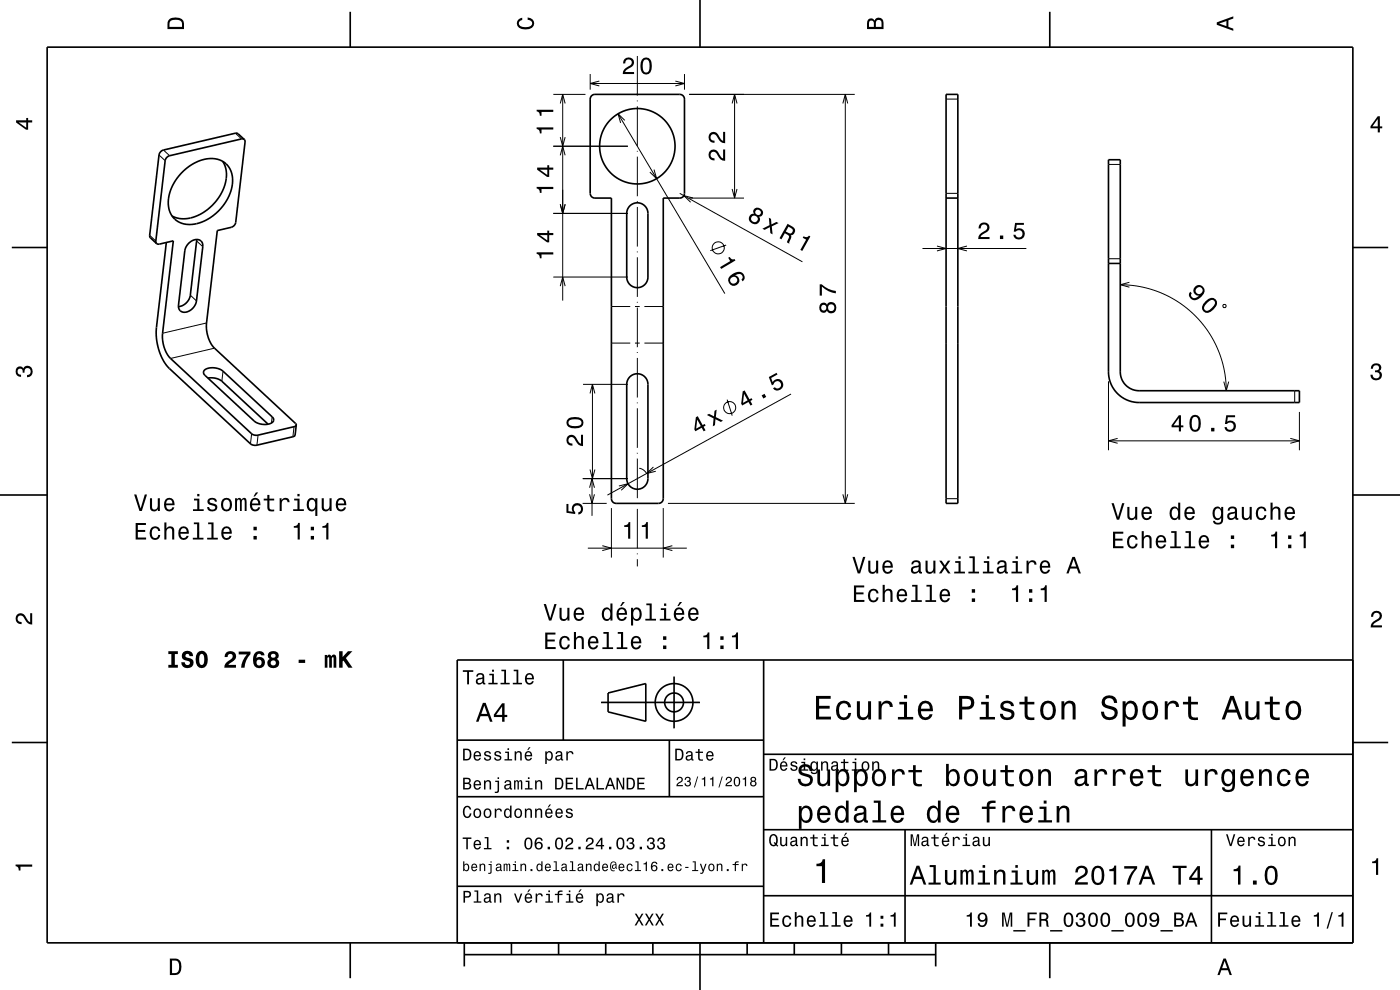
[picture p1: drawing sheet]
<svg xmlns="http://www.w3.org/2000/svg" width="297mm" height="210mm" viewBox="0 0 297 210" stroke-linecap="round" stroke-linejoin="round" font-family="sans-serif">
<g fill="none" stroke="#000" stroke-width=".21">
<path d="M125.2 15.7v3.3M125.2 17.7h20M127.1 17.2l-1.9 .5 1.9 .5M135.2 11.9v8.4M143.3 17.2l1.9 .5-1.9 .5M145.2 15.7v3.3M33.7 32.9l1.3 1.2M34.7 31.8l1.3 1.2M49.9 28.3l1.3 1.2M117.4 31h15.8M117.4 20h6.8M118.9 21.9l.5-1.9 .5 1.9"/>
<path d="M118.9 29.1l.5 1.9 .5-1.9M118.9 32.9l.5-1.9 .5 1.9M119.4 20v43.8M131.1 24.1l22.7 38.2M132.6 25.5l-1.5-1.4 .6 2M135.2 21.3v.2M135.2 22.5v8.4M135.2 32v.2M135.2 33.2v8.4M138.7 36l.6 1.9-1.4-1.4M146.2 20h35.1M155.3 21.9l.5-1.9 .6 1.9"/>
<path d="M155.8 20v22M178.8 21.9l.5-1.9 .5 1.9M179.3 20v86.8M200.7 21h2.5M235.2 34.9h2.5M31.7 49.9l1.4 1.2M41.7 51.1l1.3 1.2M117.4 45.3h15.8M117.4 58.8h15.8M118.9 43.3l.5 2 .5-2M135.2 42.7v.2M135.2 43.9v8.4"/>
<path d="M135.2 53.4v.1M135.2 54.6v8.4M144.2 41l26 14.5M146.2 42h11.6M147 42l-1.9-.5 1.4 1.4M154.1 52l-3.4 1.2M155.3 40.1l.5 1.9 .6-1.9M195.7 52.7h22M198.8 52.2l1.9 .5-1.9 .5M200.7 41h2.5M205.1 52.2l-1.9 .5 1.9 .5M235.2 54.9h2.5"/>
<path d="M239.6 59.9l-1.9 .5 1.9 .5M40.4 62.6l1.3 1.2M43.8 68.5l-9.3 2.2M45.5 73.9l-9.3 2.1M47.3 78.7l-.2 2.2M118.9 60.7l.5-1.9 .5 1.9M129.7 65h4M129.7 72.8h4M134.7 65h1M134.7 72.8h1M135.2 64v.2M135.2 65.2v8.4"/>
<path d="M135.2 74.7v.2M135.2 75.9v8.4M136.7 65h4M136.7 72.8h4M237.7 60.4l2.3 .1 2.2 .4 4 1.2 2.1 1 1.9 1.1 1.8 1.4 1.7 1.5 1.5 1.7 1.3 1.8 2 3.8 1.2 4 .3 2 .1 2.5M259.6 64.6l.5 .1-.2 .5-.5-.1zM53.4 92l-.3 2.1M54.8 92.3l-.3 2.1M57.7 88.4l-.1 1.3M62.4 90.5l-.3 2.1M123.7 81.5h9.5M125.2 83.5l.5-2 .5 2"/>
<path d="M125.2 99.6l.5 1.9 .5-1.9M125.7 81.5v20M135.2 85.4v.2M135.2 86.6v8.4M135.2 96.1v.1M135.2 97.3v8.4M135.6 99.3a2.25 2.25 0 0 1 1.6 1.1M138.6 99.1l-1.4 1.3 1.9-.4M154.3 84.8l1 3.4M167.8 83.6l-38.9 21.4M235.2 80.9v14.6M235.2 93.5h40.5"/>
<path d="M237.1 93l-1.9 .5 1.9 .5M259.6 81l.5 1.9 .6-1.9M273.7 93l2 .5-2 .5M274.7 82.9v2.5M275.7 87.4v8.1M123.6 101.5h9.6M123.6 106.8h5.1M124.7 116.3h21M125.1 103.5l.5-2 .5 2M125.1 104.8l.5 2 .5-2M125.6 101.5v7.9M127.8 115.8l1.9 .5-1.9 .5"/>
<path d="M129.7 107.8v10.5M131.3 103.1l1.9-.5-1.4 1.4M135.2 106.7v.2M135.2 108v8.3M135.2 117.4v.2M135.2 118.6v1.5M140.7 107.8v10.5M141.7 106.8h39.6M142.6 115.8l-1.9 .5 1.9 .5M178.8 104.8l.5 2 .5-2M200.7 105.8h2.5"/>
<circle cx="152.4" cy="52.6" r="1.28"/>
<circle cx="154.8" cy="86.5" r="1.28"/>
</g>
<g fill="none" stroke="#000" stroke-width=".35">
<path d="M10 10h277v190h-277zM74.3 2.5v7.5M148.5 0v10M222.7 2.5v7.5M38.6 36.6a7.8 7.8 0 0 1 8.3-2.5 5 5 0 0 1 2.1 6.3 10.1 10.1 0 0 1-9.1 7.2 4.5 4.5 0 0 1-4.1-5.8 10.2 10.2 0 0 1 2.8-5.2zM47.2 34.2a7.1 7.1 0 0 1-1 8 8.9 8.9 0 0 1-8.5 4.1l-1.2-.5M51.8 29.6l.2 .5-2 17.1-.2 .5-.5 .4-3.2 .8-2.3 19.6a7 7 0 0 0 1.7 5.4l17.2 15.9 .2 .3M51.8 29.6l-.6-.1-15.2 3.5-.6 .4-.4 .7-1.9 17 .1 .6M51.8 29.6l-1.3-1.2-.5-.2-15.3 3.6-.6 .4-.4 .7-2 17 .2 .5 1.3 1.3M125.5 20.3l.7-.3h18.1l.4 .2 .5 .6v20.5l-.3 .5-.4 .2h-3.8v63.8l-.2 .5-.5 .5h-9.4l-.4-.2-.5-.6v-64h-3.6l-.4-.1-.5-.6v-20.3zM200.7 20h2.5v86.8h-2.5zM235.2 33.9h2.5v45a4 4 0 0 0 4 4h34v2.5h-34a6.5 6.5 0 0 1-6.5-6.5z"/>
<path d="M2.5 52.5h7.5M33.2 51.7l.6 .1 3-.7-2.3 19.6a7 7 0 0 0 1.7 5.3l17.3 16.1 1.3 .2 7.6-1.8 .5-.4M35.3 51.4l-2.1 18.5v2.1l.4 2a9.3 9.3 0 0 0 2.3 4.2l17.6 16.2h.9l7.9-1.8 .3-.3 .3-2.2M40 51.7a1.76 1.76 0 0 1 2.9-.2l.1 .8-1.3 11.5a2.58 2.58 0 0 1-3.3 2.2 1.33 1.33 0 0 1-.5-1.3l1.3-11.6 .2-.6zM41.7 50.8l-1.3 11.8a2.88 2.88 0 0 1-2.5 2.4M133.7 43.6a2.25 2.25 0 0 1 2.4-.4 2.25 2.25 0 0 1 1.4 2.1v13.5a2.25 2.25 0 0 1-2.3 2.2 2.25 2.25 0 0 1-2.2-2.2v-13.5a2.27 2.27 0 0 1 .7-1.7zM200.7 42h2.5M235.2 55.9h2.5M287 52.5h7.5M43.4 78.5a3.5 3.5 0 0 1 3.9 .2l10.4 9.7a.83 .83 0 0 1 .3 1 .83 .83 0 0 1-.8 .5l-1.7 .1-1.4-.6-10.6-9.8a.72 .72 0 0 1-.1-1.1zM133.7 79.9a2.25 2.25 0 0 1 2.4-.4 2.25 2.25 0 0 1 1.4 2v20a2.25 2.25 0 0 1-2.3 2.3 2.25 2.25 0 0 1-2.2-2.3v-20a2.27 2.27 0 0 1 .7-1.6zM44.1 80.2h1.6l1.2 .6 10 9.2"/>
<path d="M0 105h10M287 105h10M119.5 140v17M162 140v60M287 140h-190v60M2.5 157.5h7.5M97 157h65M127.5 149h21M129 147l8-2v8l-8-2zM142 157v12M143 143.5v11M287 157.5h7.5"/>
<path d="M97 169h65M162 176h125M162 160h125M192 176v24M257 176v24M97 188h65M162 190h125M74.3 200v7.5M98.5 202.5h100M98.5 200v5M108.5 200v2.5M118.5 200v2.5"/>
<path d="M128.5 200v2.5M138.5 200v2.5M148.5 200v10M158.5 200v2.5M168.5 200v2.5M178.5 200v2.5M188.5 200v2.5M198.5 200v5M222.7 200v7.5"/>
<circle cx="135.2" cy="31" r="8"/>
<circle cx="143" cy="149" r="2"/>
<circle cx="143" cy="149" r="4"/>
</g>
<g fill="#000">
<path d="M36 4a2.18 2.18 0 0 0-.5 2.2h3.5v-1.2a1.43 1.43 0 0 0-1.7-1.3zM36.3 4.4a2.15 2.15 0 0 1 2.2 .3l.1 1h-2.6v-1z" fill-rule="evenodd"/>
<path d="M109.9 4.2l.9-.4v.4a.7 .7 0 0 0-.7 .5 .7 .7 0 0 0 .3 .8 1.7 1.7 0 0 0 2.5-.5 .9 .9 0 0 0-1-.8v-.5a1.24 1.24 0 0 1 1.4 1.1 1.24 1.24 0 0 1-1 1.4 2.22 2.22 0 0 1-2.5-.7l-.2-.5z" fill-rule="evenodd"/>
<path d="M132.5 12.5l-.3 1h.4a.7 .7 0 0 1 .6-.9 .7 .7 0 0 1 .8 .5 .7 .7 0 0 1-.5 .9 1.8 1.8 0 0 0-1.4 1.7h2.4v-.4h-1.9a2.22 2.22 0 0 1 1.5-1.2 1.13 1.13 0 0 0 .1-1.7 1.13 1.13 0 0 0-1.7 .1zM136.2 12.7a2.67 2.67 0 0 0 .3 3 1.14 1.14 0 0 0 1.7-.9 2.31 2.31 0 0 0-.6-2.5l-.5-.1-.6 .1zM136.7 12.7h.7a2.38 2.38 0 0 1 0 2.6h-.7a2.36 2.36 0 0 1 0-2.6z" fill-rule="evenodd"/>
<path d="M184.2 4.2l-.3 .7v1.3h3.5v-1.3a.98 .98 0 0 0-.7-1.1 .98 .98 0 0 0-1.2 .6 .84 .84 0 0 0-1.3-.2zM184.5 4.5a.54 .54 0 0 1 .6-.1 .54 .54 0 0 1 .3 .6v.7h-1zM185.9 4.4a.62 .62 0 0 1 .8-.1 .62 .62 0 0 1 .3 .6v.8h-1.2z" fill-rule="evenodd"/>
<path d="M258.1 4.7v.6l3.5 1.2v-.4l-1-.4v-1.4l1-.4v-.4zM258.6 5l1.6-.5v1z" fill-rule="evenodd"/>
<path d="M3.4 25.5v.5l2.1 1.5h.5v-1.5h.8v-.5h-.8v-.5h-.4v.5zM4 26h1.6v1.1z" fill-rule="evenodd"/>
<path d="M113.8 27v.4a.77 .77 0 0 1 .7 .9h.4v-.8h2.5v-.5zM113.8 23.3v.3a.77 .77 0 0 1 .7 1h.4v-.9h2.5v-.4z" fill-rule="evenodd"/>
<path d="M150.6 32a1.2 1.2 0 0 0-.2 1.4 1.2 1.2 0 0 0 1.2 .6v-.4a.7 .7 0 0 1-.9-.5 .7 .7 0 0 1 .5-.9 .7 .7 0 0 1 .9 .5 1.8 1.8 0 0 0 1.7 1.4v-2.4h-.4v1.9a2.2 2.2 0 0 1-1.2-1.5 1.1 1.1 0 0 0-1.6-.1zM150.6 28.3a1.2 1.2 0 0 0-.2 1.3 1.2 1.2 0 0 0 1.2 .7v-.5a.7 .7 0 0 1-.9-.5 .7 .7 0 0 1 .5-.8 .7 .7 0 0 1 .9 .5 1.8 1.8 0 0 0 1.7 1.4v-2.4h-.4v1.9a2.2 2.2 0 0 1-1.2-1.5 1.1 1.1 0 0 0-1.6-.1z" fill-rule="evenodd"/>
<path d="M292.3 24.7l-1.6 2.1v.4h1.6v.9h.4v-.9h.5v-.4h-.5v-2.1zM292.3 25.2v1.6h-1.1z" fill-rule="evenodd"/>
<path d="M113.8 39.6v.4a.77 .77 0 0 1 .7 .9h.4v-.8h2.5v-.5zM114 35.5v.5l2.1 1.5h.4v-1.5h.9v-.5h-.9v-.5h-.4v.5zM114.5 36h1.6v1.1z" fill-rule="evenodd"/>
<path d="M113.8 53.5v.4a.77 .77 0 0 1 .7 .9h.4v-.8h2.5v-.5zM114 49.4v.5l2.1 1.5h.4v-1.5h.9v-.5h-.9v-.5h-.4v.5zM114.5 49.9h1.6v1.1z" fill-rule="evenodd"/>
<path d="M154.5 54.7l.4 .7-2.1 1.3 .2 .4 3-1.8-.1-.3a.77 .77 0 0 1-1.1-.5zM154.9 58.5a1.19 1.19 0 0 0-.2 1.8 1.19 1.19 0 0 0 1.8 0 1.19 1.19 0 0 0-.1-1.7l-.5-.2a1.02 1.02 0 0 1 1.5 .1 .58 .58 0 0 1-.1 .8l.2 .4a1.18 1.18 0 0 0 .2-1.6 1.18 1.18 0 0 0-1.5-.4zM154.9 59.4a.75 .75 0 0 1 1.5 0 .75 .75 0 0 1-1.5 0z" fill-rule="evenodd"/>
<path d="M160.1 44.2a.8 .8 0 0 0-.2 1.1 1.11 1.11 0 0 0-1.1 1.2 1.11 1.11 0 0 0 1.2 1.1 1.03 1.03 0 0 0 1.1-.5 1.03 1.03 0 0 0-.1-1.1 .89 .89 0 0 0 .9-.8 .89 .89 0 0 0-.6-1l-.5-.1zM159.3 46.4a.71 .71 0 0 1 1.4 0 .71 .71 0 0 1-1.4 0zM160.2 45.1a.6 .6 0 0 1 1.2 0 .6 .6 0 0 1-1.2 0zM163.1 46.2l.1 1.6-1.5 .7 .5 .3 1.1-.6 .1 1.3 .5 .2-.2-1.7 1.5-.7-.5-.2-1 .5-.1-1.2z" fill-rule="evenodd"/>
<path d="M167.1 47.5l-1.7 3 .4 .3 .7-1.3a.85 .85 0 0 1 .8 1.1l-.4 .8 .5 .3 .5-1.5-.2-.3a.97 .97 0 0 0 1-.8 .97 .97 0 0 0-.6-1zM167.3 48.1a1.09 1.09 0 0 1 .9 .8 .6 .6 0 0 1-.4 .6 .6 .6 0 0 1-.6-.1l-.5-.3z" fill-rule="evenodd"/>
<path d="M170.5 50.1a.77 .77 0 0 0 1.1-.1l.3 .2-1.7 3-.4-.2 1.2-2.2-.7-.4z" fill-rule="evenodd"/>
<path d="M207.9 47.5l-.3 1h.5a.71 .71 0 0 1 .5-.9 .71 .71 0 0 1 .8 .5 .71 .71 0 0 1-.5 .9 1.81 1.81 0 0 0-1.4 1.7h2.4v-.4h-1.9a2.23 2.23 0 0 1 1.5-1.2 1.13 1.13 0 0 0 .1-1.7 1.13 1.13 0 0 0-1.7 .1zM212.1 50v.7h.7v-.7zM215.3 47.3l-.2 1.8h.4a.79 .79 0 0 1 1.1-.1 .79 .79 0 0 1 .1 1.1 .79 .79 0 0 1-1.2-.1l-.1-.2h-.4a1.21 1.21 0 0 0 1.5 1.1 1.21 1.21 0 0 0 .8-1.7 1.21 1.21 0 0 0-1.8-.6l.2-.9h1.5v-.4z" fill-rule="evenodd"/>
<path d="M174.1 64.5a1.05 1.05 0 0 0-.2 1.3 1.05 1.05 0 0 0 1.3 .4l.2-.3a1.11 1.11 0 0 0 1.6 .4 1.11 1.11 0 0 0 .3-1.5 1.03 1.03 0 0 0-.9-.7 1.03 1.03 0 0 0-1 .5l-.1-.2a.85 .85 0 0 0-1.2 .1zM175.6 65.3a.75 .75 0 0 1 1.5 0 .75 .75 0 0 1-1.5 0zM174.2 65.3a.6 .6 0 0 1 1.2 0 .6 .6 0 0 1-1.2 0zM173.9 60.3v2.4h.5v-1.9a5.2 5.2 0 0 0 2.9 1.4v-.5a5.3 5.3 0 0 1-3-1.4z" fill-rule="evenodd"/>
<path d="M253.5 60.8a1.1 1.1 0 0 0-.3 1.3 1.1 1.1 0 0 0 1.2 .6 1.03 1.03 0 0 1-1.5 .3 .56 .56 0 0 1-.1-.8l-.3-.3a1.18 1.18 0 0 0 .2 1.5 1.18 1.18 0 0 0 1.6 0 1.76 1.76 0 0 0 .9-2.6 1.13 1.13 0 0 0-1.7 0zM253.7 61.7a.75 .75 0 0 1 1.5 0 .75 .75 0 0 1-1.5 0zM255.7 63.9a1.42 1.42 0 0 0-.4 2.2 1.42 1.42 0 0 0 2.2-.5 1.51 1.51 0 0 0 .4-2.1 1.43 1.43 0 0 0-2.2 .4zM256.1 64.3l.8-.7a.63 .63 0 0 1 .7 .2 .63 .63 0 0 1 .1 .6 2.74 2.74 0 0 1-1.8 1.5l-.5-.4v-.4z" fill-rule="evenodd"/>
<path d="M291.1 77.4a1.08 1.08 0 0 1 1.4-.2 1.08 1.08 0 0 1 .4 1.2l-.3 .3a1.06 1.06 0 0 1 .5 1.3 1.06 1.06 0 0 1-1.2 .7 1.1 1.1 0 0 1-1.2-1.2h.5a.71 .71 0 0 0 1 .8 .71 .71 0 0 0 .1-1.3h-.6v-.4a.61 .61 0 0 0 .8-.3 .61 .61 0 0 0-.2-.8 .61 .61 0 0 0-.9 .2l-.1 .5h-.5z" fill-rule="evenodd"/>
<path d="M3.6 78a.86 .86 0 0 1 1.4 .2 1.06 1.06 0 0 1 1.2-.6 1.06 1.06 0 0 1 .7 1.2 1.1 1.1 0 0 1-1.2 1.2v-.4a.71 .71 0 0 0 .8-1 .71 .71 0 0 0-1.3-.1v.6h-.4a.61 .61 0 0 0-.3-.8 .61 .61 0 0 0-.8 .2 .61 .61 0 0 0 .2 .8l.6 .2v.4a1.15 1.15 0 0 1-1.2-.6 1.15 1.15 0 0 1 .3-1.3z" fill-rule="evenodd"/>
<path d="M120.4 92.5a1.2 1.2 0 0 0-.1 1.4 1.2 1.2 0 0 0 1.1 .6v-.4a.7 .7 0 0 1-.8-.5 .7 .7 0 0 1 .5-.9 .7 .7 0 0 1 .8 .5 1.8 1.8 0 0 0 1.8 1.4v-2.4h-.5v1.9a2.22 2.22 0 0 1-1.1-1.5 1.11 1.11 0 0 0-1.7-.1zM120.6 88.8a1.13 1.13 0 0 0-.4 1.2 1.13 1.13 0 0 0 1 .8 2.28 2.28 0 0 0 2.5-.6 1.14 1.14 0 0 0-.9-1.7 2.9 2.9 0 0 0-2.2 .3zM120.7 89.3a2.37 2.37 0 0 1 2.6 0v.7a2.38 2.38 0 0 1-2.6 0z" fill-rule="evenodd"/>
<path d="M147.6 88.5l-.3 2.6 .2 .4 1.4-.8 .4 .8 .4-.2-.4-.8 .4-.2-.2-.4-.4 .3-1.1-1.9zM147.9 89l.8 1.4-1 .5zM150 88l1.4 .8-.2 1.6 .5-.2 .1-1.3 1.1 .6 .5-.3-1.5-.7 .1-1.6-.4 .2-.1 1.2-1.1-.5z" fill-rule="evenodd"/>
<path d="M157.6 83l-.4 2.6 .2 .4 1.4-.7 .4 .7 .4-.2-.4-.7 .4-.3-.2-.3-.4 .2-1-1.9zM157.8 83.5l.8 1.4-1 .6zM161.6 83.9l.3 .6 .6-.3-.3-.7zM163.1 80l.7 1.7 .3-.2a.8 .8 0 0 1 1-.8 .8 .8 0 0 1 .5 1.2 .8 .8 0 0 1-1.2 .2l-.4 .3a1.21 1.21 0 0 0 1.8 .2 1.21 1.21 0 0 0-.1-1.9 1.21 1.21 0 0 0-1.8 .4l-.3-.9 1.3-.8-.2-.3z" fill-rule="evenodd"/>
<path d="M250.1 88.1l-1.6 2.1v.4h1.6v.9h.4v-.9h.5v-.4h-.5v-2.1zM250.1 88.7v1.5h-1.1zM252.6 88.4a2.67 2.67 0 0 0 .4 3.1 1.14 1.14 0 0 0 1.7-.9 2.3 2.3 0 0 0-.6-2.5l-.6-.1-.5 .1zM253.2 88.5h.7a2.37 2.37 0 0 1 0 2.6h-.7a2.38 2.38 0 0 1 0-2.6zM256.9 90.8v.7h.7v-.7zM260.1 88.1l-.2 1.8h.4a.8 .8 0 0 1 1.2-.2 .8 .8 0 0 1-.1 1.3 .8 .8 0 0 1-1.2-.4h-.4a1.21 1.21 0 0 0 1.5 1 1.21 1.21 0 0 0 .8-1.6 1.21 1.21 0 0 0-1.8-.6l.2-.9h1.5v-.4z" fill-rule="evenodd"/>
<path d="M28.8 110.9v3.5h2.2v-.4h-1.8v-1.2h1.6v-.4h-1.6v-1h1.8v-.5zM32.1 112a1.53 1.53 0 0 0 .8 2.5 1.07 1.07 0 0 0 1.1-1h-.4a.67 .67 0 0 1-.7 .6 .67 .67 0 0 1-.7-.6 1.11 1.11 0 0 1 .7-1.5 .59 .59 0 0 1 .7 .6h.4a1.09 1.09 0 0 0-.8-.9 1.09 1.09 0 0 0-1.1 .3zM34.9 110.8v3.6h.4v-1.5a.63 .63 0 0 1 .5-.9 .63 .63 0 0 1 .7 .8v1.6h.5v-1.7a.88 .88 0 0 0-.6-1 .88 .88 0 0 0-1.1 .4v-1.3zM38.1 112a1.54 1.54 0 0 0 .8 2.5 1.07 1.07 0 0 0 1.1-.8h-.4l-.2 .3-.4 .1a.76 .76 0 0 1-.7-.9h1.8a1.16 1.16 0 0 0-.5-1.4 1.16 1.16 0 0 0-1.5 .2zM38.5 112.2a.66 .66 0 0 1 .8-.1 .66 .66 0 0 1 .3 .7h-1.3zM41.1 110.8v.4h.7v2.9h-.9v.3h2.3v-.3h-.9v-3.3zM44.2 110.8v.4h.7v2.9h-1v.3h2.3v-.3h-.9v-3.3zM47.2 112a1.54 1.54 0 0 0 .8 2.5 1.06 1.06 0 0 0 1.1-.8h-.4l-.2 .3-.4 .1a.76 .76 0 0 1-.7-.9h1.8a1.16 1.16 0 0 0-.5-1.4 1.16 1.16 0 0 0-1.5 .2zM47.6 112.2a.66 .66 0 0 1 .8-.1 .66 .66 0 0 1 .3 .7h-1.3zM53.8 113.7v.7h.7v-.7zM53.8 111.7v.8h.7v-.8z" fill-rule="evenodd"/>
<path d="M28.5 104.9l1.1 3.5h.5l1.1-3.5h-.5l-.9 3-.9-3zM31.8 105.7v1.8a.89 .89 0 0 0 .6 1 .89 .89 0 0 0 1.1-.5v.4h.4v-2.7h-.4v1.6a.65 .65 0 0 1-.4 .7 .65 .65 0 0 1-.8-.3v-2zM35.1 106a1.55 1.55 0 0 0 .8 2.5 1.07 1.07 0 0 0 1.1-.9h-.5l-.2 .4-.4 .1a.76 .76 0 0 1-.6-.9h1.7a1.17 1.17 0 0 0-.5-1.4 1.17 1.17 0 0 0-1.4 .2zM35.4 106.2a.66 .66 0 0 1 .8-.1 .66 .66 0 0 1 .4 .7h-1.3zM41.2 105.8v.4h.7v1.8h-1v.4h2.3v-.4h-.9v-2.2zM41.8 104.8v.5h.5v-.5zM44.3 105.8a.75 .75 0 0 0-.3 .9 .75 .75 0 0 0 .8 .4l.8 .4a.63 .63 0 0 1-.6 .6 .63 .63 0 0 1-.6-.5h-.5a1.07 1.07 0 0 0 1.2 .9 1.07 1.07 0 0 0 1-1.2l-.5-.4-1-.3a.54 .54 0 0 1 .4-.7 .54 .54 0 0 1 .6 .5h.4a1.03 1.03 0 0 0-.7-.8 1.03 1.03 0 0 0-1 .2zM47.2 106a1.53 1.53 0 0 0 .9 2.5 1.48 1.48 0 0 0 1.1-1.5 1.48 1.48 0 0 0-1.1-1.4l-.5 .1zM47.5 106.3a.67 .67 0 0 1 .7-.3 .67 .67 0 0 1 .5 .6 1.11 1.11 0 0 1-.6 1.5 1.17 1.17 0 0 1-.6-1.8zM49.9 105.7v2.7h.4v-2.1l.2-.3h.3l.1 .3v2.1h.4v-2.1l.4-.3 .2 .1v.4v1.9h.4v-1.9a.69 .69 0 0 0-.5-.9l-.6 .4-.1-.3-.4-.1-.4 .4v-.3zM54.3 104.5l-.5 .8h.3l.7-.8zM53.3 106a1.54 1.54 0 0 0 .8 2.5 1.07 1.07 0 0 0 1.1-.9h-.4l-.3 .4-.3 .1a.76 .76 0 0 1-.7-.9h1.7a1.16 1.16 0 0 0-.4-1.4 1.16 1.16 0 0 0-1.5 .2zM53.7 106.2a.66 .66 0 0 1 .8-.1 .66 .66 0 0 1 .3 .7h-1.3zM56.7 105v.8h-.8v.4h.8v1.8a1.05 1.05 0 0 0 1.5 .5v-.4a.68 .68 0 0 1-1-.4v-1.5h1v-.4h-1v-.8zM59.3 105.7v2.7h.5v-1.6a.66 .66 0 0 1 .3-.7 .66 .66 0 0 1 .9 .2v.2h.4a.89 .89 0 0 0-.7-.9 .89 .89 0 0 0-1 .5v-.4zM62.4 105.8v.4h.7v1.8h-.9v.4h2.3v-.4h-1v-2.2zM63.1 104.8v.5h.5v-.5zM65.3 106a1.58 1.58 0 0 0 .8 2.5l.5-.1 .3-.4v1.4h.4v-3.7h-.4v.4l-.2-.2a.88 .88 0 0 0-1.4 .1zM65.7 106.3a.62 .62 0 0 1 .7-.3 .62 .62 0 0 1 .4 .6 1.12 1.12 0 0 1-.6 1.5 1.19 1.19 0 0 1-.5-1.8zM68.2 105.7v1.8a.89 .89 0 0 0 .7 1 .89 .89 0 0 0 1-.5v.4h.4v-2.7h-.4v1.6a.65 .65 0 0 1-.4 .7 .65 .65 0 0 1-.8-.3v-2zM71.5 106a1.54 1.54 0 0 0 .8 2.5 1.07 1.07 0 0 0 1.1-.9h-.4l-.2 .4-.4 .1a.76 .76 0 0 1-.7-.9h1.8a1.16 1.16 0 0 0-.5-1.4 1.16 1.16 0 0 0-1.5 .2zM71.9 106.2a.66 .66 0 0 1 .8-.1 .66 .66 0 0 1 .3 .7h-1.3z" fill-rule="evenodd"/>
<path d="M62.3 111.6v.4h.8v2.4h.5v-3.5h-.3a.77 .77 0 0 1-1 .7zM65.9 113.7v.7h.7v-.7zM65.9 111.7v.8h.7v-.8zM68.4 111.6v.4h.8v2.4h.5v-3.5h-.4a.77 .77 0 0 1-.9 .7z" fill-rule="evenodd"/>
<path d="M120.2 106.9h.4v1.5l.9 .2a1.21 1.21 0 0 1 .6-1.8 1.21 1.21 0 0 1 1.6 .8 1.21 1.21 0 0 1-1 1.5v-.4a.79 .79 0 0 0 .5-1.1 .79 .79 0 0 0-1.1-.4 .79 .79 0 0 0-.3 1.2l.2 .2v.4l-1.8-.2z" fill-rule="evenodd"/>
<path d="M132.4 111.4v.4h.8v2.5h.5v-3.6h-.3a.78 .78 0 0 1-1 .7zM136.2 111.4v.4h.8v2.5h.4v-3.6h-.3a.78 .78 0 0 1-.9 .7z" fill-rule="evenodd"/>
<path d="M180.8 118.1l1.2 3.5h.5l1.1-3.5h-.5l-.9 3-.9-3zM184.2 118.9v1.8a.89 .89 0 0 0 .6 1 .89 .89 0 0 0 1.1-.5v.4h.4v-2.7h-.4v1.6a.64 .64 0 0 1-.4 .8 .64 .64 0 0 1-.8-.3l-.1-2.1zM187.5 119.2a1.54 1.54 0 0 0 .8 2.5 1.05 1.05 0 0 0 1.1-.8h-.5l-.2 .3-.4 .1a.76 .76 0 0 1-.7-.9h1.8a1.16 1.16 0 0 0-.5-1.4 1.16 1.16 0 0 0-1.4 .2zM187.8 119.4a.66 .66 0 0 1 .8-.1 .66 .66 0 0 1 .4 .7h-1.4zM193.6 119.1l-.3 .6h.4a.55 .55 0 0 1 .7-.5 .55 .55 0 0 1 .4 .8h-.2a1 1 0 0 0-1.1 .2 1 1 0 0 0-.2 1.1 .93 .93 0 0 0 1.6 0l.1 .3h.6v-.3h-.3v-1.7a1.02 1.02 0 0 0-1.7-.5zM193.8 120.6l1.1-.3a.77 .77 0 0 1-.2 .8 .77 .77 0 0 1-.9 .1zM196.3 118.9v1.8a.89 .89 0 0 0 .7 1 .89 .89 0 0 0 1-.5v.4h.4v-2.7h-.4v1.6a.65 .65 0 0 1-.4 .8 .65 .65 0 0 1-.8-.3v-2.1zM199.2 118.9l.9 1.3-.9 1.4h.5l.7-1 .7 1h.6l-1-1.4 .9-1.3h-.5l-.7 1-.6-1zM202.6 119v.4h.7v1.9h-.9v.3h2.3v-.3h-.9v-2.3zM203.3 118v.5h.5v-.5zM205.6 118v.4h.7v2.9h-.9v.3h2.3v-.3h-.9v-3.3zM208.7 119v.4h.7v1.9h-.9v.3h2.3v-.3h-.9v-2.3zM209.4 118v.5h.5v-.5zM211.8 119.1l-.2 .6h.4a.55 .55 0 0 1 .6-.5 .55 .55 0 0 1 .4 .8h-.2a1 1 0 0 0-1 .2 1 1 0 0 0-.3 1.1 .93 .93 0 0 0 1.6 0l.1 .3h.6v-.3h-.2l-.1-1.7a1.02 1.02 0 0 0-.6-.8 1.02 1.02 0 0 0-1.1 .3zM212 120.6l1.1-.3a.77 .77 0 0 1-.2 .8 .77 .77 0 0 1-.9 .1l-.1-.3zM214.8 119v.4h.7v1.9h-.9v.3h2.2v-.3h-.9v-2.3zM215.5 118v.5h.4v-.5zM217.8 118.9v2.7h.4v-1.5a.66 .66 0 0 1 .4-.8 .66 .66 0 0 1 .8 .2v.3h.5a.89 .89 0 0 0-.7-.9 .89 .89 0 0 0-1 .5v-.5zM220.9 119.2a1.55 1.55 0 0 0 .8 2.5 1.06 1.06 0 0 0 1.1-.8h-.5l-.2 .3-.4 .1a.76 .76 0 0 1-.7-.9h1.8a1.17 1.17 0 0 0-.5-1.4 1.17 1.17 0 0 0-1.4 .2zM221.2 119.4a.66 .66 0 0 1 .8-.1 .66 .66 0 0 1 .3 .7h-1.3zM227.5 118.1l-1.3 3.5h.5l.4-1h1.4l.3 1h.5l-1.3-3.5zM227.8 118.6l.5 1.6h-1.1z" fill-rule="evenodd"/>
<path d="M236.1 112.8v3.5h2.2v-.4h-1.7v-1.2h1.5v-.4h-1.5v-1.1h1.7v-.4zM239.4 113.9a1.53 1.53 0 0 0 .8 2.5 1.06 1.06 0 0 0 1.1-1.1h-.4a.67 .67 0 0 1-.6 .7 .67 .67 0 0 1-.7-.6 1.12 1.12 0 0 1 .6-1.5 .6 .6 0 0 1 .7 .6h.4a1.09 1.09 0 0 0-.7-1 1.09 1.09 0 0 0-1.2 .4zM242.2 112.7v3.6h.4v-1.6a.64 .64 0 0 1 .4-.8 .64 .64 0 0 1 .8 .4l.1 2h.4v-1.8a.88 .88 0 0 0-.6-1 .88 .88 0 0 0-1.1 .5v-1.3zM245.5 113.9a1.54 1.54 0 0 0 .8 2.5 1.06 1.06 0 0 0 1.1-.9h-.5l-.2 .4-.4 .1a.76 .76 0 0 1-.7-.9h1.8a1.17 1.17 0 0 0-.5-1.4 1.17 1.17 0 0 0-1.4 .2zM245.8 114.1a.66 .66 0 0 1 .8-.1 .66 .66 0 0 1 .3 .7h-1.3zM248.5 112.7v.3h.7v2.9h-1v.4h2.3v-.4h-.9v-3.2zM251.5 112.7v.3h.7v2.9h-.9v.4h2.2v-.4h-.9v-3.2zM254.6 113.9a1.54 1.54 0 0 0 .8 2.5 1.06 1.06 0 0 0 1.1-.9h-.5l-.2 .4-.4 .1a.75 .75 0 0 1-.7-.9h1.8a1.16 1.16 0 0 0-.5-1.4 1.16 1.16 0 0 0-1.4 .2zM254.9 114.1a.66 .66 0 0 1 .8-.1 .66 .66 0 0 1 .4 .7h-1.4zM261.1 115.5v.8h.7v-.8zM261.1 113.6v.7h.7v-.7z" fill-rule="evenodd"/>
<path d="M235.8 106.7l1.1 3.5h.5l1.1-3.5h-.4l-.9 3-.9-3zM239.2 107.5v1.8a.89 .89 0 0 0 .6 1 .89 .89 0 0 0 1-.5v.4h.5v-2.7h-.5v1.6a.64 .64 0 0 1-.4 .8 .64 .64 0 0 1-.8-.3v-2.1zM242.4 107.8a1.54 1.54 0 0 0 .8 2.5 1.06 1.06 0 0 0 1.1-.8h-.4l-.2 .3-.4 .1a.75 .75 0 0 1-.7-.9h1.8a1.17 1.17 0 0 0-.5-1.4 1.17 1.17 0 0 0-1.5 .2zM242.8 108a.66 .66 0 0 1 .8-.1 .66 .66 0 0 1 .3 .7h-1.3zM248.4 107.8a1.57 1.57 0 0 0 .8 2.5l.4-.1 .3-.4v.4h.5v-3.6h-.5v1.3a.89 .89 0 0 0-1.5-.1zM248.8 108.1a.62 .62 0 0 1 .6-.2 .62 .62 0 0 1 .5 .5 1.11 1.11 0 0 1-.7 1.5 1.19 1.19 0 0 1-.4-1.8zM251.5 107.8a1.54 1.54 0 0 0 .8 2.5 1.06 1.06 0 0 0 1.1-.8h-.4l-.2 .3-.4 .1a.75 .75 0 0 1-.7-.9h1.8a1.17 1.17 0 0 0-.5-1.4 1.17 1.17 0 0 0-1.5 .2zM251.9 108a.66 .66 0 0 1 .8-.1 .66 .66 0 0 1 .3 .7h-1.3zM257.5 107.8a1.57 1.57 0 0 0 .8 2.5l.4-.1 .4-.4a.73 .73 0 0 1-.3 1 .73 .73 0 0 1-1-.3h-.5a1.1 1.1 0 0 0 1.3 .8 1.1 1.1 0 0 0 .9-1.2v-2.6h-.4v.5l-.4-.4a.9 .9 0 0 0-1.2 .2zM257.9 108.1a.63 .63 0 0 1 .7-.2 .63 .63 0 0 1 .4 .5 1.1 1.1 0 0 1-.6 1.5 1.19 1.19 0 0 1-.5-1.8zM260.7 107.7l-.3 .6h.4a.55 .55 0 0 1 .7-.5 .55 .55 0 0 1 .4 .8h-.2a1.13 1.13 0 0 0-1.4 .9 .73 .73 0 0 0 .8 .8l.5-.1 .4-.3 .1 .3 .6 .1v-.4h-.3v-1.6a1.02 1.02 0 0 0-1.7-.6zM260.9 109.2l1.1-.3a.77 .77 0 0 1-.2 .8 .77 .77 0 0 1-.9 .1zM263.4 107.5v1.8a.89 .89 0 0 0 .7 1 .89 .89 0 0 0 1-.5v.4h.4v-2.7h-.4v1.6a.64 .64 0 0 1-.4 .8 .64 .64 0 0 1-.8-.3v-2.1zM266.7 107.8a1.53 1.53 0 0 0 .9 2.5 1.05 1.05 0 0 0 1.1-1h-.5a.67 .67 0 0 1-.6 .6 .67 .67 0 0 1-.7-.6 1.12 1.12 0 0 1 .7-1.5 .59 .59 0 0 1 .6 .6h.5a1.09 1.09 0 0 0-.8-.9 1.09 1.09 0 0 0-1.2 .3zM269.5 106.6v3.6h.5v-1.5a.63 .63 0 0 1 .4-.8 .63 .63 0 0 1 .8 .3v2h.4v-1.7a.88 .88 0 0 0-.6-1 .88 .88 0 0 0-1 .4v-1.3zM272.8 107.8a1.54 1.54 0 0 0 .8 2.5 1.06 1.06 0 0 0 1.1-.8h-.5l-.2 .3-.4 .1a.75 .75 0 0 1-.6-.9h1.7a1.17 1.17 0 0 0-.5-1.4 1.17 1.17 0 0 0-1.4 .2zM273.1 108a.66 .66 0 0 1 .8-.1 .66 .66 0 0 1 .4 .7h-1.3z" fill-rule="evenodd"/>
<path d="M269.7 113.4v.4h.8v2.5h.4v-3.5h-.3a.77 .77 0 0 1-.9 .6zM273.3 115.5v.8h.7v-.8zM273.3 113.6v.7h.7v-.7zM275.7 113.4v.4h.9v2.5h.4v-3.5h-.3a.77 .77 0 0 1-1 .6z" fill-rule="evenodd"/>
<path d="M3.6 130.4a1.22 1.22 0 0 1 2 .7l.4 .6 .4 .3v-1.9h.4v2.4a1.8 1.8 0 0 1-1.7-1.4 .71 .71 0 0 0-.9-.5 .71 .71 0 0 0-.5 .8 .71 .71 0 0 0 .9 .5v.5a1.18 1.18 0 0 1-1.2-.7 1.18 1.18 0 0 1 .2-1.3z" fill-rule="evenodd"/>
<path d="M35.7 138.1v.6h.7v2.3h-.7v.6h2v-.6h-.6v-2.3h.6v-.6zM38.9 138.4a1.08 1.08 0 0 0-.2 1.2 1.08 1.08 0 0 0 1.1 .6l.3 .1a.52 .52 0 0 1-.3 .8 .52 .52 0 0 1-.6-.6h-.8a1.29 1.29 0 0 0 1.5 1.2 1.29 1.29 0 0 0 1.1-1.6 2.05 2.05 0 0 0-1.5-.7l-.2-.3 .1-.3 .4-.1 .3 .1 .1 .4h.8a1.24 1.24 0 0 0-.8-1.1 1.24 1.24 0 0 0-1.3 .3zM41.9 138.5a2.53 2.53 0 0 0 .4 3.1 1.21 1.21 0 0 0 1.7-.9 1.93 1.93 0 0 0-.9-2.6l-.8 .1zM42.6 138.8l.2-.1a1.63 1.63 0 0 1 .2 2.3h-.5a2.19 2.19 0 0 1 .1-2.2zM48 138.4l-.4 1h.7a.56 .56 0 0 1 .8-.7 .56 .56 0 0 1 0 1l-.3 .2a2.04 2.04 0 0 0-1.2 1.7h2.5v-.6h-1.6l.8-.6a1.22 1.22 0 0 0 .6-1.8 1.22 1.22 0 0 0-1.9-.2zM50.6 138.2v.6h1.8a4.7 4.7 0 0 0-1.3 2.8h.8a4.6 4.6 0 0 1 1.2-2.9v-.5zM54.2 138.4a2.35 2.35 0 0 0 .2 3.2 1.19 1.19 0 0 0 1.8-1 1.19 1.19 0 0 0-1.8-1 .74 .74 0 0 1 .6-.9l.3 .1 .1 .2h.7a1.13 1.13 0 0 0-1.9-.6zM54.3 140.5a.6 .6 0 0 1 1.2 0 .6 .6 0 0 1-1.2 0zM57.1 138.4a.88 .88 0 0 0 .1 1.4 1.06 1.06 0 0 0-.4 1.3 1.06 1.06 0 0 0 1.2 .6 1.06 1.06 0 0 0 1.2-.6 1.06 1.06 0 0 0-.5-1.3 .94 .94 0 0 0 .3-1.2 .94 .94 0 0 0-1-.5zM57.4 140.6a.56 .56 0 0 1 1.1 0 .56 .56 0 0 1-1.1 0zM57.5 139.1a.5 .5 0 0 1 1 0 .5 .5 0 0 1-1 0zM63.4 139.9v.7h1.3v-.7zM68.9 138.9v2.7h.6v-1.9l.2-.3 .1 .2v2h.6v-1.9l.2-.3 .2 .2v2h.5l-.1-2.5-.4-.3-.5 .4-.2-.3-.3-.1-.4 .4v-.3zM71.9 138.1v3.5h.8v-1.3l.2-.2 1 1.5h.9l-1.4-2 1.4-1.5h-1l-1.1 1.3v-1.3z" fill-rule="evenodd"/>
<path d="M115.7 134.2v3.5h2.2v-.4h-1.8v-1.2h1.6v-.4h-1.6v-1.1h1.7v-.4zM118.9 135.3a1.53 1.53 0 0 0 .9 2.5 1.05 1.05 0 0 0 1.1-1.1h-.4a.67 .67 0 0 1-.7 .7 .67 .67 0 0 1-.7-.6 1.11 1.11 0 0 1 .7-1.5 .59 .59 0 0 1 .6 .6h.5a1.09 1.09 0 0 0-.8-1 1.09 1.09 0 0 0-1.2 .4zM121.8 134.1v3.6h.4v-1.6a.63 .63 0 0 1 .5-.8 .63 .63 0 0 1 .7 .7v1.7h.5v-1.8a.88 .88 0 0 0-.6-1 .88 .88 0 0 0-1.1 .5v-1.3zM125 135.3a1.54 1.54 0 0 0 .8 2.5 1.06 1.06 0 0 0 1.1-.9h-.4l-.3 .4-.3 .1a.76 .76 0 0 1-.7-.9h1.8a1.16 1.16 0 0 0-.5-1.4 1.16 1.16 0 0 0-1.5 .2zM125.4 135.5a.66 .66 0 0 1 .8-.2 .66 .66 0 0 1 .3 .8h-1.3zM128 134.1v.3h.7v2.9h-.9v.4h2.3v-.4h-1v-3.2zM131 134.1v.3h.7v2.9h-.9v.4h2.3v-.4h-.9v-3.2zM134.1 135.3a1.54 1.54 0 0 0 .8 2.5 1.06 1.06 0 0 0 1.1-.9h-.4l-.2 .4-.4 .1a.76 .76 0 0 1-.7-.9h1.8a1.17 1.17 0 0 0-.5-1.4 1.17 1.17 0 0 0-1.5 .2zM134.5 135.5a.66 .66 0 0 1 .8-.2 .66 .66 0 0 1 .3 .8h-1.3zM140.7 136.9v.8h.7v-.8zM140.7 135v.7h.7v-.7z" fill-rule="evenodd"/>
<path d="M115.3 128.1l1.2 3.5h.5l1.1-3.5h-.5l-.9 3-.9-3zM118.7 128.9v1.8a.89 .89 0 0 0 .6 1 .89 .89 0 0 0 1.1-.5v.4h.4v-2.7h-.4v1.6a.65 .65 0 0 1-.4 .8 .65 .65 0 0 1-.8-.3l-.1-2.1zM122 129.2a1.54 1.54 0 0 0 .8 2.5 1.06 1.06 0 0 0 1.1-.8h-.5l-.2 .3-.4 .1a.76 .76 0 0 1-.7-.9h1.8a1.17 1.17 0 0 0-.5-1.4 1.17 1.17 0 0 0-1.4 .2zM122.3 129.4a.66 .66 0 0 1 .8-.1 .66 .66 0 0 1 .4 .7h-1.4zM127.9 129.2a1.57 1.57 0 0 0 .8 2.5l.5-.1 .3-.4v.4h.4v-3.6h-.4v1.3a.89 .89 0 0 0-1.6-.1zM128.3 129.5a.62 .62 0 0 1 .7-.2 .62 .62 0 0 1 .4 .5 1.11 1.11 0 0 1-.6 1.5 1.19 1.19 0 0 1-.5-1.8zM132.1 127.7l-.5 .9h.3l.7-.9zM131.1 129.2a1.54 1.54 0 0 0 .8 2.5 1.05 1.05 0 0 0 1.1-.8h-.5l-.2 .3-.4 .1a.75 .75 0 0 1-.7-.9h1.8a1.16 1.16 0 0 0-.5-1.4 1.16 1.16 0 0 0-1.4 .2zM131.4 129.4a.66 .66 0 0 1 .8-.1 .66 .66 0 0 1 .4 .7h-1.4zM133.9 128.9v3.8h.4v-1.5a.93 .93 0 0 0 1 .5 .93 .93 0 0 0 .8-.8 1.51 1.51 0 0 0-1-2.1l-.5 .2-.3 .3v-.4zM134.5 129.5a.63 .63 0 0 1 .7-.2 .63 .63 0 0 1 .4 .5 1.13 1.13 0 0 1-.6 1.5 1.18 1.18 0 0 1-.5-1.8zM137.1 128v.4h.7v2.9h-.9v.3h2.3v-.3h-.9v-3.3zM140.2 129v.4h.7v1.9h-.9v.3h2.2v-.3h-.9v-2.3zM140.9 128v.5h.4v-.5zM144.2 127.7l-.5 .9h.3l.7-.9zM143.2 129.2a1.54 1.54 0 0 0 .8 2.5 1.06 1.06 0 0 0 1.1-.8h-.4l-.2 .3-.4 .1a.75 .75 0 0 1-.7-.9h1.8a1.17 1.17 0 0 0-.5-1.4 1.17 1.17 0 0 0-1.5 .2zM143.6 129.4a.66 .66 0 0 1 .8-.1 .66 .66 0 0 1 .3 .7h-1.3zM146.3 129.2a1.54 1.54 0 0 0 .8 2.5 1.05 1.05 0 0 0 1.1-.8h-.5l-.2 .3-.4 .1a.75 .75 0 0 1-.7-.9h1.8a1.16 1.16 0 0 0-.5-1.4 1.16 1.16 0 0 0-1.4 .2zM146.6 129.4a.66 .66 0 0 1 .8-.1 .66 .66 0 0 1 .3 .7h-1.3z" fill-rule="evenodd"/>
<path d="M149.2 134.8v.4h.8v2.5h.5v-3.5h-.4a.77 .77 0 0 1-.9 .6zM152.8 136.9v.8h.7v-.8zM152.8 135v.7h.7v-.7zM155.3 134.8v.4h.8v2.5h.5v-3.5h-.4a.77 .77 0 0 1-.9 .6z" fill-rule="evenodd"/>
<path d="M181.2 124.2v3.5h2.2v-.4h-1.8v-1.2h1.6v-.4h-1.6v-1.1h1.7v-.4zM184.4 125.3a1.53 1.53 0 0 0 .9 2.5 1.06 1.06 0 0 0 1.1-1.1h-.4a.67 .67 0 0 1-.7 .7 .67 .67 0 0 1-.7-.6 1.12 1.12 0 0 1 .7-1.5 .6 .6 0 0 1 .6 .6h.5a1.09 1.09 0 0 0-.8-1 1.09 1.09 0 0 0-1.2 .4zM187.2 124.1v3.6h.5v-1.6a.63 .63 0 0 1 .4-.8 .63 .63 0 0 1 .8 .4v2h.4v-1.8a.88 .88 0 0 0-.5-1 .88 .88 0 0 0-1.1 .5v-1.3zM190.5 125.3a1.55 1.55 0 0 0 .8 2.5 1.06 1.06 0 0 0 1.1-.9h-.4l-.3 .4-.3 .1a.76 .76 0 0 1-.7-.9h1.7a1.17 1.17 0 0 0-.4-1.4 1.17 1.17 0 0 0-1.5 .2zM190.9 125.5a.66 .66 0 0 1 .8-.2 .66 .66 0 0 1 .3 .8h-1.3zM193.5 124.1v.3h.7v2.9h-.9v.4h2.3v-.4h-1v-3.2zM196.5 124.1v.3h.7v2.9h-.9v.4h2.3v-.4h-.9v-3.2zM199.6 125.3a1.54 1.54 0 0 0 .8 2.5 1.06 1.06 0 0 0 1.1-.9h-.4l-.2 .4-.4 .1a.76 .76 0 0 1-.7-.9h1.8a1.17 1.17 0 0 0-.5-1.4 1.17 1.17 0 0 0-1.5 .2zM200 125.5a.66 .66 0 0 1 .8-.2 .66 .66 0 0 1 .3 .8h-1.3zM206.2 126.9v.8h.7v-.8zM206.2 125v.7h.7v-.7z" fill-rule="evenodd"/>
<path d="M214.7 124.8v.4h.8v2.5h.5v-3.5h-.4a.77 .77 0 0 1-.9 .6zM218.3 126.9v.8h.7v-.8zM218.3 125v.7h.7v-.7zM220.8 124.8v.4h.8v2.5h.5v-3.5h-.4a.78 .78 0 0 1-.9 .6z" fill-rule="evenodd"/>
<path d="M291.2 129.9a1.18 1.18 0 0 1 1.9 .3 1.18 1.18 0 0 1-1 1.7l-.5 .3-.3 .5h1.9v.4h-2.4a1.8 1.8 0 0 1 1.4-1.8 .71 .71 0 0 0 .5-.8 .71 .71 0 0 0-.9-.5 .71 .71 0 0 0-.5 .8h-.4z" fill-rule="evenodd"/>
<path d="M98.2 158.8v2.5h.9a1.37 1.37 0 0 0 .7-2.2 1.56 1.56 0 0 0-1.6-.3zM98.6 159.1a.98 .98 0 0 1 1.1 .7 .98 .98 0 0 1-.6 1.2h-.5zM100.7 159.6a1.04 1.04 0 0 0-.2 1.2 1.04 1.04 0 0 0 1 .5l.5-.5h-.3l-.4 .3a.54 .54 0 0 1-.5-.7h1.3a.83 .83 0 0 0-.4-.9 .83 .83 0 0 0-1 .1zM100.9 159.7l.2-.1a.47 .47 0 0 1 .5 .1 .47 .47 0 0 1 .1 .5h-.9zM102.9 159.5l-.2 .1a.69 .69 0 0 0 .9 .9l.2 .1a.43 .43 0 0 1-.4 .5 .43 .43 0 0 1-.4-.4h-.3a.74 .74 0 0 0 .9 .7 .74 .74 0 0 0 .5-1l-1-.4a.38 .38 0 0 1 .3-.5 .38 .38 0 0 1 .4 .4h.3a.78 .78 0 0 0-1.2-.4zM105.1 159.5l-.2 .1a.69 .69 0 0 0 .9 .9l.2 .1a.43 .43 0 0 1-.4 .5 .43 .43 0 0 1-.5-.4h-.3a.74 .74 0 0 0 .9 .7 .74 .74 0 0 0 .5-1l-.9-.4a.38 .38 0 0 1 .3-.5 .38 .38 0 0 1 .4 .4h.3a.77 .77 0 0 0-1.2-.4zM107.2 159.4v.3h.5v1.3h-.7v.3h1.6v-.3h-.6v-1.6zM107.7 158.7v.4h.3v-.4zM109.2 159.4v1.9h.3v-1.1a.45 .45 0 0 1 .4-.6 .45 .45 0 0 1 .5 .5v1.2h.3v-1.3a.63 .63 0 0 0-.5-.7 .63 .63 0 0 0-.7 .4v-.3zM112.2 158.5l-.4 .6h.3l.5-.6zM111.5 159.6a1.04 1.04 0 0 0-.2 1.2 1.04 1.04 0 0 0 1.1 .5l.5-.5h-.3l-.5 .3a.54 .54 0 0 1-.5-.7h1.3a.83 .83 0 0 0-.4-.9 .83 .83 0 0 0-1 .1zM111.8 159.7l.1-.1a.48 .48 0 0 1 .5 .1 .48 .48 0 0 1 .2 .5h-1zM115.7 159.4v2.7h.3v-1.1a.66 .66 0 0 0 .7 .4 .66 .66 0 0 0 .5-.6 .91 .91 0 0 0 0-1.1 .91 .91 0 0 0-1-.3l-.2 .3v-.3zM116.1 159.8a.45 .45 0 0 1 .5-.2 .45 .45 0 0 1 .3 .4 .65 .65 0 0 1 .1 .8 .65 .65 0 0 1-.7 .2 .98 .98 0 0 1-.2-1.2zM118.1 159.5l-.2 .4h.3a.39 .39 0 0 1 .4-.3 .39 .39 0 0 1 .3 .5h-.1a.65 .65 0 0 0-1 .4 .65 .65 0 0 0 .6 .9l.6-.3 .1 .2h.4v-.2l-.2-.1v-1.1a.72 .72 0 0 0-.5-.6 .72 .72 0 0 0-.7 .2zM118.2 160.6l.8-.3a.55 .55 0 0 1-.2 .7 .55 .55 0 0 1-.6 0zM120.1 159.4v1.9h.4v-1.1a.47 .47 0 0 1 .2-.6 .47 .47 0 0 1 .6 .2v.2h.4a.64 .64 0 0 0-.5-.7 .64 .64 0 0 0-.8 .4v-.3z" fill-rule="evenodd"/>
<path d="M98.2 142.2v.3h.9v2.7h.4v-2.7h.9v-.3zM101.3 143l-.3 .5h.4a.47 .47 0 0 1 .5-.4 .47 .47 0 0 1 .4 .6l-.2 .1a.84 .84 0 0 0-1 .2 .84 .84 0 0 0 0 1.1 .9 .9 0 0 0 1.3-.2l.1 .2 .5 .1v-.3l-.3-.1v-1.3a.87 .87 0 0 0-1.4-.5zM101.4 144.3l.9-.3a.66 .66 0 0 1-.1 .7 .66 .66 0 0 1-.8 .1zM103.8 142.9v.3h.6v1.6h-.8v.4h2v-.4h-.8v-1.9zM104.4 142.1v.4h.4v-.4zM106.4 142.1v.3h.6v2.4h-.8v.4h1.9v-.4h-.7v-2.7zM109 142.1v.3h.6v2.4h-.8v.4h1.9v-.4h-.7v-2.7zM111.6 143.1a1.32 1.32 0 0 0 .7 2.1 .9 .9 0 0 0 .9-.7h-.3l-.2 .3-.4 .1a.65 .65 0 0 1-.6-.8h1.6a1 1 0 0 0-.4-1.2 1 1 0 0 0-1.3 .2zM111.9 143.3a.57 .57 0 0 1 .7-.1 .57 .57 0 0 1 .3 .6h-1.2z" fill-rule="evenodd"/>
<path d="M102.4 149.1l-1.4 4h.5l.4-1.2h1.6l.4 1.2h.6l-1.5-4zM102.7 149.7l.7 1.7h-1.3zM106.5 149.2l-1.7 2.4v.5h1.7v1h.5v-1h.6v-.5h-.6v-2.4zM106.5 149.9v1.7h-1.3z" fill-rule="evenodd"/>
<path d="M143.2 158.8v2.5h.9a1.37 1.37 0 0 0 .7-2.2 1.56 1.56 0 0 0-1.6-.3zM143.6 159.1a.98 .98 0 0 1 1.1 .7 .98 .98 0 0 1-.6 1.2h-.5zM145.7 159.5l-.2 .4h.3a.39 .39 0 0 1 .5-.3 .39 .39 0 0 1 .3 .5h-.2a.65 .65 0 0 0-.9 .4 .65 .65 0 0 0 .5 .9l.7-.3v.2h.4v-.2l-.1-.1-.1-1.1a.73 .73 0 0 0-.4-.6 .73 .73 0 0 0-.8 .2zM145.8 160.6l.8-.3a.55 .55 0 0 1-.1 .7 .55 .55 0 0 1-.7 0zM148.1 158.9v.5h-.5v.3h.5v1.3a.75 .75 0 0 0 1 .4v-.3a.48 .48 0 0 1-.7-.3v-1.1h.7v-.3h-.7v-.5zM150 159.6a1.04 1.04 0 0 0-.2 1.2 1.04 1.04 0 0 0 1.1 .5l.5-.5h-.4l-.4 .3a.54 .54 0 0 1-.5-.7h1.3a.83 .83 0 0 0-.4-.9 .83 .83 0 0 0-1 .1zM150.3 159.7l.1-.1a.48 .48 0 0 1 .5 .1 .48 .48 0 0 1 .2 .5h-1z" fill-rule="evenodd"/>
<path d="M173.1 147.6v5h3.2v-.6h-2.5v-1.7h2.2v-.6h-2.2v-1.5h2.4v-.6zM177.8 149.2a2.59 2.59 0 0 0 .5 3.4 1.58 1.58 0 0 0 2.3-1.4h-.6a.95 .95 0 0 1-.9 1 .95 .95 0 0 1-1-.9 1.59 1.59 0 0 1 .9-2.1 .85 .85 0 0 1 .9 .8h.7a1.56 1.56 0 0 0-1.1-1.3 1.56 1.56 0 0 0-1.7 .5zM181.8 148.8v2.5a1.27 1.27 0 0 0 .9 1.4 1.27 1.27 0 0 0 1.5-.7v.6h.6v-3.8h-.6v2.2a.92 .92 0 0 1-.6 1.1 .92 .92 0 0 1-1.2-.4v-2.9zM186.4 148.8v3.8h.6v-2.2a.95 .95 0 0 1 .5-1.1 .95 .95 0 0 1 1.2 .3l.1 .4h.6a1.28 1.28 0 0 0-1-1.4 1.28 1.28 0 0 0-1.4 .8v-.6zM190.8 148.9v.5h1v2.7h-1.3v.5h3.2v-.5h-1.3v-3.2zM191.8 147.4v.8h.6v-.8zM195.1 149.2a2.62 2.62 0 0 0 .5 3.4 1.57 1.57 0 0 0 2.2-1.1h-.6l-.3 .5-.5 .2a1.08 1.08 0 0 1-1-1.3h2.5a1.66 1.66 0 0 0-.7-2 1.66 1.66 0 0 0-2.1 .3zM195.6 149.5a.94 .94 0 0 1 1.2-.2 .94 .94 0 0 1 .5 1h-1.9zM203.5 147.6v5h.6v-2.1h.8a1.47 1.47 0 0 0 1.8-1.2 1.47 1.47 0 0 0-1.5-1.7zM204.1 148.2a1.6 1.6 0 0 1 1.8 .5 .86 .86 0 0 1 0 .9 .86 .86 0 0 1-.9 .3h-.9zM208.1 148.9v.5h1v2.7h-1.3v.5h3.3v-.5h-1.3v-3.2zM209.1 147.4v.8h.7v-.8zM212.6 148.9a1.08 1.08 0 0 0-.3 1.2 1.08 1.08 0 0 0 1 .7l1.1 .4a.57 .57 0 0 1 .2 .6 .57 .57 0 0 1-.5 .4 .96 .96 0 0 1-1.4-.8h-.6a1.6 1.6 0 0 0 1.3 1.4 1.6 1.6 0 0 0 1.7-.8 1.13 1.13 0 0 0-1-1.6l-1.1-.3-.2-.4a.87 .87 0 0 1 .9-.5 .87 .87 0 0 1 .8 .6h.6a1.41 1.41 0 0 0-2.1-1.1zM217.4 147.8v1.1h-1.1v.5h1.1v2.6l.2 .4 .4 .3h1.4v-.5a.97 .97 0 0 1-1.4-.5v-2.3h1.4v-.5h-1.4v-1.1zM221.1 149.2a2.56 2.56 0 0 0 .5 3.4 1.72 1.72 0 0 0 1.8-.2 1.72 1.72 0 0 0 .6-1.7 1.7 1.7 0 0 0-.9-1.9 1.7 1.7 0 0 0-2 .4zM221.6 149.6a.96 .96 0 0 1 1-.4 .96 .96 0 0 1 .7 .8 1.59 1.59 0 0 1-1 2.2 1.19 1.19 0 0 1-1-1.5zM225.2 148.8v3.8h.6v-2.2a.97 .97 0 0 1 .5-1.1 .97 .97 0 0 1 1.1 .2l.1 .7v2.4h.7v-2.5a1.27 1.27 0 0 0-.9-1.4 1.27 1.27 0 0 0-1.5 .6v-.5zM234.1 147.9a1.38 1.38 0 0 0-.3 1.5 1.38 1.38 0 0 0 1.3 .9 1.25 1.25 0 0 1 1.4 .9 1.15 1.15 0 0 1-1.3 .9 1.15 1.15 0 0 1-1-1.1h-.7a1.8 1.8 0 0 0 1.7 1.8 1.8 1.8 0 0 0 1.9-1.6 1.46 1.46 0 0 0-1.5-1.4l-.6-.2a.83 .83 0 0 1-.5-1.1 .83 .83 0 0 1 1.2-.3l.5 .5 .1 .4h.7a1.67 1.67 0 0 0-1-1.6 1.67 1.67 0 0 0-1.9 .4zM238.2 148.8v5.3h.6v-2.1a1.32 1.32 0 0 0 1.4 .7 1.32 1.32 0 0 0 1.1-1.1 2.43 2.43 0 0 0-.8-2.8 1.21 1.21 0 0 0-1.7 .5v-.5zM239.1 149.6a.9 .9 0 0 1 .9-.4 .9 .9 0 0 1 .7 .8 1.61 1.61 0 0 1-.9 2.2 1.18 1.18 0 0 1-1-1.5zM242.8 149.2a2.56 2.56 0 0 0 .5 3.4 1.72 1.72 0 0 0 1.8-.2 1.72 1.72 0 0 0 .6-1.7 1.7 1.7 0 0 0-.9-1.9 1.7 1.7 0 0 0-2 .4zM243.3 149.6a.96 .96 0 0 1 1-.4 .96 .96 0 0 1 .7 .8 1.59 1.59 0 0 1-1 2.2 1.19 1.19 0 0 1-1-1.5zM247.1 148.8v3.8h.6v-2.2a.95 .95 0 0 1 .5-1.1 .95 .95 0 0 1 1.2 .3l.1 .4h.6a1.28 1.28 0 0 0-1-1.4 1.28 1.28 0 0 0-1.4 .8v-.6zM252 147.8v1.1h-1v.5h1l.1 2.6 .2 .4 .4 .3h1.4v-.5a.97 .97 0 0 1-1.4-.5v-2.3h1.4v-.5h-1.4v-1.1zM261 147.6l-1.8 5h.6l.6-1.4h2l.5 1.4h.7l-1.9-5zM261.4 148.3l.7 2.2h-1.5zM264.2 148.8v2.5a1.27 1.27 0 0 0 .9 1.4 1.27 1.27 0 0 0 1.5-.7v.6h.6v-3.8h-.6v2.2a.92 .92 0 0 1-.6 1.1 .92 .92 0 0 1-1.1-.4l-.1-2.9zM269.4 147.8v1.1h-1.1v.5h1.1v2.6l.2 .4 .4 .3 .7 .1 .8-.1v-.5a.97 .97 0 0 1-1.4-.5l-.1-2.3h1.5v-.5h-1.5v-1.1zM273.1 149.2a2.56 2.56 0 0 0 .6 3.4 1.72 1.72 0 0 0 1.8-.2 1.72 1.72 0 0 0 .6-1.7 1.7 1.7 0 0 0-.9-1.9 1.7 1.7 0 0 0-2.1 .4zM273.6 149.6a.96 .96 0 0 1 1-.4 .96 .96 0 0 1 .7 .8 1.59 1.59 0 0 1-.9 2.2 1.19 1.19 0 0 1-1.1-1.5z" fill-rule="evenodd"/>
<path d="M98.3 165v2.5h.9a.7 .7 0 0 0 .8-.6 .7 .7 0 0 0-.5-.8 .61 .61 0 0 0 .3-.7 .61 .61 0 0 0-.7-.4zM98.6 165.3h.5a.38 .38 0 0 1 .4 .4 .38 .38 0 0 1-.4 .3h-.5zM98.6 166.3h.5a.44 .44 0 0 1 .5 .4 .44 .44 0 0 1-.4 .5h-.6zM100.7 165.7a1.04 1.04 0 0 0-.2 1.2 1.04 1.04 0 0 0 1 .6l.5-.6h-.3l-.4 .4a.54 .54 0 0 1-.5-.7h1.3a.83 .83 0 0 0-.4-1 .83 .83 0 0 0-1 .1zM100.9 165.9l.2-.1a.47 .47 0 0 1 .5 .1 .47 .47 0 0 1 .1 .4h-.9zM102.7 165.5v2h.3v-1.1a.45 .45 0 0 1 .4-.7 .45 .45 0 0 1 .5 .6v1.2h.3v-1.3a.63 .63 0 0 0-.5-.7 .63 .63 0 0 0-.7 .3v-.3zM105.1 165.6v.3h.5v1.7l-.2 .3h-.4v.3a.62 .62 0 0 0 .9-.6v-2zM105.6 164.9v.3h.3v-.3zM107.2 165.6l-.2 .5h.3a.39 .39 0 0 1 .5-.4 .39 .39 0 0 1 .3 .6h-.2a.65 .65 0 0 0-.9 .4 .65 .65 0 0 0 .5 .8l.7-.3v.2l.4 .1v-.3h-.1l-.1-1.1a.73 .73 0 0 0-.4-.6 .73 .73 0 0 0-.8 .1zM107.3 166.7l.8-.2a.55 .55 0 0 1-.1 .6 .55 .55 0 0 1-.7 .1zM109.1 165.5v2h.2v-1.3l.2-.4h.2l.1 .2v1.5h.3v-1.5l.2-.3 .2 .4v1.4h.3v-1.4a.5 .5 0 0 0-.4-.6l-.4 .2-.3-.2-.4 .2v-.2zM111.5 165.6v.3h.5v1.3h-.6v.3h1.6v-.3h-.7v-1.6zM112 164.9v.3h.3v-.3zM113.5 165.5v2h.3v-1.1a.45 .45 0 0 1 .3-.6 .45 .45 0 0 1 .6 .2v1.5h.3v-1.3a.63 .63 0 0 0-.4-.7 .63 .63 0 0 0-.8 .3v-.3zM117.8 165v2.5h.8a1.37 1.37 0 0 0 .7-2.2 1.55 1.55 0 0 0-1.5-.3zM118.1 165.3a.98 .98 0 0 1 1.1 .7 .98 .98 0 0 1-.6 1.2h-.5zM120 165v2.5h1.6v-.3h-1.3v-.9h1.2v-.3h-1.2v-.7h1.3v-.3zM122.2 165v2.5h1.6v-.3h-1.3v-2.2zM124.9 165l-.9 2.5h.3l.3-.8h1l.3 .8h.3l-.9-2.5zM125.1 165.3l.4 1.1h-.8zM126.5 165v2.5h1.7v-.3h-1.3v-2.2zM129.3 165l-.9 2.5h.3l.2-.8h1l.3 .8h.3l-.9-2.5zM129.4 165.3l.4 1.1h-.7zM130.8 165v2.5h.3v-2.1l.9 2.1h.4v-2.5h-.3v2l-.9-2zM132.9 165v2.5h.9a1.37 1.37 0 0 0 .7-2.2 1.55 1.55 0 0 0-1.6-.3zM133.3 165.3a.98 .98 0 0 1 1.1 .7 .98 .98 0 0 1-.6 1.2h-.5zM135.2 165v2.5h1.6v-.3h-1.3v-.9h1.1v-.3h-1.1v-.7h1.3v-.3z" fill-rule="evenodd"/>
<path d="M98.4 171.2a1.45 1.45 0 0 0 .7 2.3 .94 .94 0 0 0 .9-1h-.3a.59 .59 0 0 1-.8 .7 1.31 1.31 0 0 1 .2-2l.3 .1 .2 .4h.4a.85 .85 0 0 0-.6-.8 .85 .85 0 0 0-1 .3zM100.6 171.7a1.04 1.04 0 0 0-.1 1.3 1.04 1.04 0 0 0 1.1 .5 1.04 1.04 0 0 0 .5-1.3 1.04 1.04 0 0 0-1.2-.7zM100.9 171.9a.48 .48 0 0 1 .5-.1 .48 .48 0 0 1 .3 .4 .66 .66 0 0 1 0 .7 .66 .66 0 0 1-.7 .3 .98 .98 0 0 1-.1-1.3zM102.8 171.7a1.04 1.04 0 0 0-.2 1.3 1.04 1.04 0 0 0 1.2 .5 1.04 1.04 0 0 0 .5-1.3 1.04 1.04 0 0 0-1.2-.7zM103 171.9a.48 .48 0 0 1 .5-.1 .48 .48 0 0 1 .4 .4 .66 .66 0 0 1 0 .7 .66 .66 0 0 1-.7 .3 .97 .97 0 0 1-.2-1.3zM105 171.5v2h.3v-1.1a.47 .47 0 0 1 .2-.6 .47 .47 0 0 1 .6 .2l.1 .1h.3a.64 .64 0 0 0-.5-.6 .64 .64 0 0 0-.7 .4v-.4zM107.1 171.7a1.06 1.06 0 0 0-.2 1.2 1.06 1.06 0 0 0 .9 .6l.4-.3v.3h.3v-2.6h-.3v.9a.63 .63 0 0 0-1.1-.1zM107.4 171.9a.44 .44 0 0 1 .4-.1 .44 .44 0 0 1 .4 .4 .65 .65 0 0 1 0 .7 .65 .65 0 0 1-.7 .3l-.2-.4zM109.3 171.7a1.04 1.04 0 0 0-.1 1.3 1.04 1.04 0 0 0 1.1 .5 1.04 1.04 0 0 0 .5-1.3 1.04 1.04 0 0 0-1.2-.7zM109.5 171.9a.48 .48 0 0 1 .6-.1 .48 .48 0 0 1 .3 .4 .66 .66 0 0 1 0 .7 .66 .66 0 0 1-.7 .3 .98 .98 0 0 1-.2-1.3zM111.4 171.5v2h.3v-1.1a.45 .45 0 0 1 .3-.7 .45 .45 0 0 1 .5 .6v1.2h.4v-1.3a.63 .63 0 0 0-.5-.7 .63 .63 0 0 0-.7 .3v-.3zM113.5 171.5v2h.3v-1.1a.45 .45 0 0 1 .3-.6 .45 .45 0 0 1 .6 .2v1.5h.3v-1.3a.63 .63 0 0 0-.4-.7 .63 .63 0 0 0-.8 .3v-.3zM116.5 170.7l-.3 .6h.2l.5-.6zM115.9 171.7a1.04 1.04 0 0 0-.2 1.2 1.04 1.04 0 0 0 1 .6l.5-.6h-.3l-.4 .4a.54 .54 0 0 1-.5-.7h1.2a.83 .83 0 0 0-.3-1 .83 .83 0 0 0-1 .1zM116.1 171.9l.2-.1a.47 .47 0 0 1 .4 .1 .47 .47 0 0 1 .2 .4h-.9zM118 171.7a1.04 1.04 0 0 0-.2 1.2 1.04 1.04 0 0 0 1.1 .6l.5-.6h-.3l-.5 .4a.53 .53 0 0 1-.5-.7h1.3a.83 .83 0 0 0-.3-1 .83 .83 0 0 0-1.1 .1zM118.3 171.9l.1-.1a.47 .47 0 0 1 .5 .1 .47 .47 0 0 1 .2 .4h-1zM120.2 171.6l-.1 .2a.69 .69 0 0 0 .8 .9l.3 .1a.43 .43 0 0 1-.4 .5 .43 .43 0 0 1-.5-.4h-.3a.74 .74 0 0 0 .9 .7 .74 .74 0 0 0 .5-1.1l-1-.3a.38 .38 0 0 1 .3-.5 .38 .38 0 0 1 .5 .3h.3a.77 .77 0 0 0-1.3-.4z" fill-rule="evenodd"/>
<path d="M143.7 164.9l-.2 .6h.3a.4 .4 0 0 1 .3-.5 .4 .4 0 0 1 .5 .3 .4 .4 0 0 1-.3 .5l-.2 .1a.93 .93 0 0 0-.6 .9h1.4v-.3h-1.1l.5-.4a.67 .67 0 0 0 .5-1 .67 .67 0 0 0-1.1-.2zM145.4 164.9l-.2 .5h.3a.35 .35 0 0 1 .2-.4 .35 .35 0 0 1 .4 .1 .35 .35 0 0 1-.1 .5h-.2v.2a.42 .42 0 0 1 .5 .4 .42 .42 0 0 1-.4 .5 .42 .42 0 0 1-.4-.6h-.3a.66 .66 0 0 0 .9 .7 .66 .66 0 0 0 .2-1.1 .58 .58 0 0 0 0-.9 .58 .58 0 0 0-.9 .1zM147.9 164.7l-.7 2.3h.2l.7-2.3zM148.9 165.1v.3h.4v1.4h.3v-2zM150.6 165.1v.3h.5v1.4h.2v-2zM153.1 164.7l-.7 2.3h.2l.7-2.3zM154.1 164.9l-.2 .6h.3a.4 .4 0 0 1 .3-.5 .4 .4 0 0 1 .5 .3 .4 .4 0 0 1-.3 .5l-.2 .1a.93 .93 0 0 0-.6 .9h1.4v-.3h-1.1l.5-.4a.67 .67 0 0 0 .5-1 .67 .67 0 0 0-1.1-.2zM155.8 165a1.15 1.15 0 0 0 .5 1.8 1.16 1.16 0 0 0 .5-1.8 .63 .63 0 0 0-1 0zM156.1 165.1l.2-.1a.98 .98 0 0 1 0 1.6l-.2-.1-.2-.3v-.7zM157.6 165.1v.3h.4v1.4h.3v-2zM159.4 164.9l-.2 .5 .2 .3a.62 .62 0 0 0-.1 .9 .62 .62 0 0 0 1 0 .62 .62 0 0 0-.1-.9 .57 .57 0 0 0 0-.9 .57 .57 0 0 0-.8 .1zM159.4 166.2a.41 .41 0 0 1 .8 0 .41 .41 0 0 1-.8 0zM159.5 165.3a.34 .34 0 0 1 .6 0 .34 .34 0 0 1-.6 0z" fill-rule="evenodd"/>
<path d="M163.2 161v2.5h.9a1.37 1.37 0 0 0 .7-2.2 1.58 1.58 0 0 0-1.6-.3zM163.6 161.3a.98 .98 0 0 1 1.1 .7 .98 .98 0 0 1-.6 1.2h-.5zM166.4 160.7l-.4 .6h.2l.5-.6zM165.7 161.7a1.04 1.04 0 0 0-.2 1.2 1.04 1.04 0 0 0 1 .6l.5-.6h-.3l-.4 .4a.54 .54 0 0 1-.5-.7h1.3a.83 .83 0 0 0-.4-1 .83 .83 0 0 0-1 .1zM165.9 161.9l.2-.1a.48 .48 0 0 1 .5 .1 .48 .48 0 0 1 .1 .4h-.9zM167.9 161.6l-.2 .2a.68 .68 0 0 0 .9 .9l.2 .1a.43 .43 0 0 1-.4 .5 .43 .43 0 0 1-.4-.4h-.3a.74 .74 0 0 0 .9 .7 .74 .74 0 0 0 .5-1.1l-1-.3a.38 .38 0 0 1 .3-.5 .38 .38 0 0 1 .4 .4l.3-.1a.78 .78 0 0 0-1.2-.4zM170 161.6v.3h.5v1.3h-.7v.3h1.7v-.3h-.7v-1.6zM170.5 160.9v.3h.3v-.3zM172.1 161.7a1.06 1.06 0 0 0-.2 1.2 1.06 1.06 0 0 0 .9 .6l.4-.3a.52 .52 0 0 1-.2 .7 .52 .52 0 0 1-.7-.3h-.3a.78 .78 0 0 0 .9 .6 .78 .78 0 0 0 .6-.8v-1.9h-.3v.4l-.2-.3a.64 .64 0 0 0-.9 .1zM172.4 161.9a.45 .45 0 0 1 .4-.1 .45 .45 0 0 1 .4 .4 .65 .65 0 0 1 0 .7 .65 .65 0 0 1-.7 .3l-.2-.4zM174.2 161.5v2h.3v-1.1a.45 .45 0 0 1 .3-.6 .45 .45 0 0 1 .5 .2l.1 1.5h.3v-1.3a.63 .63 0 0 0-.5-.7 .63 .63 0 0 0-.7 .3v-.3zM176.6 161.6l-.2 .5h.3a.39 .39 0 0 1 .4-.4 .39 .39 0 0 1 .3 .6h-.1a.65 .65 0 0 0-1 .4 .65 .65 0 0 0 .6 .8l.6-.3 .1 .2 .4 .1-.2-.4v-1a.73 .73 0 0 0-1.2-.5zM176.7 162.7l.8-.2a.55 .55 0 0 1-.2 .6 .55 .55 0 0 1-.6 .1zM178.9 161v.6h-.5v.3h.5l.1 1.3a.75 .75 0 0 0 1 .3v-.3a.48 .48 0 0 1-.7-.2v-1.1h.7v-.3h-.7v-.6zM180.8 161.6v.3h.5v1.3h-.6v.3h1.6v-.3h-.6v-1.6zM181.3 160.9v.3h.4v-.3zM183 161.7a1.04 1.04 0 0 0-.2 1.3 1.04 1.04 0 0 0 1.2 .5 1.04 1.04 0 0 0 .4-1.3 1.04 1.04 0 0 0-1.2-.7zM183.2 161.9a.48 .48 0 0 1 .5-.1 .48 .48 0 0 1 .4 .4 .66 .66 0 0 1 0 .7 .66 .66 0 0 1-.7 .3 .98 .98 0 0 1-.2-1.3zM185 161.5v2h.3v-1.1a.45 .45 0 0 1 .3-.6 .45 .45 0 0 1 .6 .2v1.5h.3v-1.3a.63 .63 0 0 0-.4-.7 .63 .63 0 0 0-.8 .3v-.3z" fill-rule="evenodd"/>
<path d="M163.4 177.2a1.45 1.45 0 0 0 .7 2.3l.5-.2 .3 .3 .2-.2-.3-.3a1.53 1.53 0 0 0-.5-2.2l-.6 .1zM163.8 177.3l.3-.1a1.21 1.21 0 0 1 .5 1.7l-.3-.3-.2 .2 .3 .3a.45 .45 0 0 1-.7-.1 1.62 1.62 0 0 1 .1-1.7zM165.5 177.5v1.3a.63 .63 0 0 0 .4 .7 .63 .63 0 0 0 .8-.3v.3h.3v-2h-.3v1.2a.46 .46 0 0 1-.3 .5 .46 .46 0 0 1-.6-.2v-1.5zM167.9 177.6l-.2 .5h.3a.39 .39 0 0 1 .5-.4 .39 .39 0 0 1 .2 .6h-.1a.65 .65 0 0 0-.9 .4 .65 .65 0 0 0 .5 .8l.6-.3 .1 .2 .4 .1v-.3h-.2v-1.1a.73 .73 0 0 0-1.2-.5zM168 178.7l.8-.2a.55 .55 0 0 1-.2 .6 .55 .55 0 0 1-.6 .1zM169.8 177.5v2h.4v-1.1a.45 .45 0 0 1 .2-.6 .45 .45 0 0 1 .6 .2v1.5h.3v-1.3a.63 .63 0 0 0-.4-.7 .63 .63 0 0 0-.8 .3v-.3zM172.4 177v.6h-.5v.3h.5l.1 1.3a.75 .75 0 0 0 1 .3v-.3a.49 .49 0 0 1-.7-.2v-1.1h.7v-.3h-.7v-.6zM174.3 177.6v.3h.5v1.3h-.6v.3h1.6v-.3h-.6v-1.6zM174.8 176.9v.3h.4v-.3zM176.8 177v.6h-.6v.3h.6v1.3a.74 .74 0 0 0 1 .3v-.3a.49 .49 0 0 1-.7-.2v-1.1h.7v-.3h-.7v-.6zM179.4 176.7l-.4 .6h.2l.5-.6zM178.7 177.7a1.04 1.04 0 0 0-.2 1.2 1.04 1.04 0 0 0 1 .6l.5-.6h-.3l-.4 .4a.54 .54 0 0 1-.5-.7h1.3a.83 .83 0 0 0-.4-1 .83 .83 0 0 0-1 .1zM178.9 177.9l.2-.1a.48 .48 0 0 1 .5 .1 .48 .48 0 0 1 .1 .4h-.9z" fill-rule="evenodd"/>
<path d="M169.8 162.5a1.24 1.24 0 0 0-.4 1.3 1.24 1.24 0 0 0 1.2 .8 1.13 1.13 0 0 1 1.3 .9 1.03 1.03 0 0 1-1.2 .8 1.03 1.03 0 0 1-.9-1.1h-.6a1.62 1.62 0 0 0 1.6 1.6 1.62 1.62 0 0 0 1.7-1.4 1.31 1.31 0 0 0-1.4-1.3 .91 .91 0 0 1-1.1-.8 .9 .9 0 0 1 1-.7 .9 .9 0 0 1 .8 .9h.5a1.5 1.5 0 0 0-.9-1.4 1.5 1.5 0 0 0-1.6 .4zM173.4 163.2v2.3a1.14 1.14 0 0 0 .8 1.3 1.14 1.14 0 0 0 1.4-.6v.5h.5v-3.5h-.6v2a.83 .83 0 0 1-.5 1 .83 .83 0 0 1-1-.4v-2.6zM177.3 163.2v4.8h.6v-1.8a1.19 1.19 0 0 0 1.2 .6 1.19 1.19 0 0 0 1-1.1 1.93 1.93 0 0 0-1.2-2.6 1.07 1.07 0 0 0-1 .7v-.6zM178.1 163.9a.81 .81 0 0 1 .9-.3 .81 .81 0 0 1 .6 .8 1.45 1.45 0 0 1-.8 1.9 1.52 1.52 0 0 1-.7-2.4zM181.2 163.2v4.8h.6v-1.8a1.19 1.19 0 0 0 1.2 .6 1.19 1.19 0 0 0 1-1.1 1.93 1.93 0 0 0-1.2-2.6 1.07 1.07 0 0 0-1 .7v-.6zM182 163.9a.81 .81 0 0 1 .9-.3 .81 .81 0 0 1 .6 .8 1.45 1.45 0 0 1-.8 1.9 1.52 1.52 0 0 1-.7-2.4zM185.4 163.6a1.96 1.96 0 0 0 1.1 3.2 1.95 1.95 0 0 0 1.5-1.6 1.95 1.95 0 0 0-.9-2l-.6-.1-.7 .1zM185.8 163.9a.86 .86 0 0 1 .9-.3 .86 .86 0 0 1 .6 .8 1.43 1.43 0 0 1-.8 1.9 1.51 1.51 0 0 1-.7-2.4zM189.2 163.2v3.5h.6v-2a.85 .85 0 0 1 .5-1 .85 .85 0 0 1 1 .3l.1 .3h.6a1.15 1.15 0 0 0-.9-1.2 1.15 1.15 0 0 0-1.3 .7v-.6zM193.7 162.3v1h-1v.5h1v2.3a1.34 1.34 0 0 0 1.9 .7v-.5a.88 .88 0 0 1-1.3-.5v-2h1.3v-.5h-1.3v-1zM200.7 162v4.7h.6v-.5a1.19 1.19 0 0 0 1.3 .6 1.19 1.19 0 0 0 .9-1.1 1.93 1.93 0 0 0-1.2-2.6l-.6 .2-.4 .4v-1.7zM201.5 163.9a.81 .81 0 0 1 .9-.3 .81 .81 0 0 1 .6 .8 1.45 1.45 0 0 1-.8 1.9 1.52 1.52 0 0 1-.7-2.4zM204.9 163.6a1.97 1.97 0 0 0 1.1 3.2 1.95 1.95 0 0 0 1.6-1.6 1.95 1.95 0 0 0-1-2l-.6-.1-.7 .1zM205.3 163.9a.86 .86 0 0 1 .9-.3 .86 .86 0 0 1 .6 .8 1.43 1.43 0 0 1-.8 1.9 1.51 1.51 0 0 1-.7-2.4zM208.5 163.2v2.3a1.14 1.14 0 0 0 .8 1.3 1.14 1.14 0 0 0 1.4-.6v.5h.5v-3.5h-.5v2a.83 .83 0 0 1-.5 1 .83 .83 0 0 1-1.1-.4v-2.6zM213.2 162.3v1h-1v.5h1l.1 2.3a1.35 1.35 0 0 0 1.8 .7v-.5a.88 .88 0 0 1-1.3-.5v-2h1.3v-.5h-1.3v-1zM216.6 163.6a1.96 1.96 0 0 0 1.1 3.2 1.95 1.95 0 0 0 1.6-1.6 1.95 1.95 0 0 0-1-2l-.6-.1-.6 .1zM217 163.9a.86 .86 0 0 1 .9-.3 .86 .86 0 0 1 .7 .8 1.43 1.43 0 0 1-.9 1.9 1.51 1.51 0 0 1-.7-2.4zM220.3 163.2v3.5h.5v-2a.82 .82 0 0 1 .5-1 .82 .82 0 0 1 1.1 .4v2.6h.6v-2.3a1.14 1.14 0 0 0-.8-1.3 1.14 1.14 0 0 0-1.4 .6v-.5zM228.4 163.4l-.3 .8h.5a.71 .71 0 0 1 .9-.7 .71 .71 0 0 1 .5 1l-.3 .1a1.46 1.46 0 0 0-1.7 1.2 .93 .93 0 0 0 1 1l.6-.1 .5-.5 .2 .4 .7 .1v-.4l-.3-.1-.1-2.1a1.31 1.31 0 0 0-2.2-.7zM228.7 165.3l1.4-.4a.99 .99 0 0 1-.3 1.1 .99 .99 0 0 1-1.1 .2l-.2-.5zM232.2 163.2v3.5h.5v-2a.85 .85 0 0 1 .5-1 .85 .85 0 0 1 1.1 .3v.3h.6a1.15 1.15 0 0 0-.9-1.2 1.15 1.15 0 0 0-1.3 .7v-.6zM236.1 163.2v3.5h.6v-2a.85 .85 0 0 1 .4-1 .85 .85 0 0 1 1.1 .3v.3h.6a1.15 1.15 0 0 0-.9-1.2 1.15 1.15 0 0 0-1.3 .7v-.6zM240.1 163.6a1.99 1.99 0 0 0 1 3.2 1.37 1.37 0 0 0 1.4-1.1h-.6l-.3 .5-.4 .1a.97 .97 0 0 1-.9-1.2h2.3a1.5 1.5 0 0 0-.7-1.7 1.5 1.5 0 0 0-1.8 .2zM240.5 163.9a.85 .85 0 0 1 1-.2 .85 .85 0 0 1 .5 .9h-1.7zM244.4 162.3v1h-.9v.5h.9l.1 2.3a1.35 1.35 0 0 0 1.8 .7v-.5a.88 .88 0 0 1-1.3-.5v-2h1.3v-.5h-1.3v-1zM251.5 163.2v2.3a1.14 1.14 0 0 0 .8 1.3 1.14 1.14 0 0 0 1.3-.6v.5h.6v-3.5h-.6v2a.83 .83 0 0 1-.5 1 .83 .83 0 0 1-1-.4l-.1-2.6zM255.6 163.2v3.5h.6v-2a.85 .85 0 0 1 .4-1 .85 .85 0 0 1 1.1 .3v.3h.6a1.15 1.15 0 0 0-.9-1.2 1.15 1.15 0 0 0-1.3 .7v-.6zM259.5 163.6a2.45 2.45 0 0 0 .4 3.1 1.16 1.16 0 0 0 1.6-.5 .99 .99 0 0 1-.9 1.3l-.6-.1-.2-.4h-.6a1.03 1.03 0 0 0 1.3 1 1.27 1.27 0 0 0 1.5-1.5v-3.3h-.5v.6l-.5-.5a1.16 1.16 0 0 0-1.5 .3zM259.9 163.9a.82 .82 0 0 1 .9-.3 .82 .82 0 0 1 .6 .8 1.42 1.42 0 0 1-.9 1.9 1.53 1.53 0 0 1-.6-2.4zM263.5 163.6a1.99 1.99 0 0 0 1 3.2 1.37 1.37 0 0 0 1.4-1.1h-.5l-.3 .5-.5 .1a.97 .97 0 0 1-.9-1.2h2.3a1.5 1.5 0 0 0-.7-1.7 1.5 1.5 0 0 0-1.8 .2zM263.9 163.9a.85 .85 0 0 1 1.1-.2 .85 .85 0 0 1 .4 .9h-1.7zM267.1 163.2v3.5h.6v-2a.81 .81 0 0 1 .5-1 .81 .81 0 0 1 1 .4v2.6h.6v-2.3a1.14 1.14 0 0 0-.8-1.3 1.14 1.14 0 0 0-1.4 .6v-.5zM271.3 163.6a1.97 1.97 0 0 0 1.1 3.2 1.36 1.36 0 0 0 1.4-1.3h-.6a.86 .86 0 0 1-.8 .8 .86 .86 0 0 1-.9-.8 1.43 1.43 0 0 1 .9-1.9 .77 .77 0 0 1 .8 .8h.6a1.41 1.41 0 0 0-1-1.3 1.41 1.41 0 0 0-1.5 .5zM275.2 163.6a1.98 1.98 0 0 0 1 3.2 1.37 1.37 0 0 0 1.4-1.1h-.5l-.3 .5-.5 .1a.97 .97 0 0 1-.9-1.2h2.3a1.5 1.5 0 0 0-.6-1.7 1.5 1.5 0 0 0-1.9 .2zM275.6 163.9a.85 .85 0 0 1 1.1-.2 .85 .85 0 0 1 .4 .9h-1.7z" fill-rule="evenodd"/>
<path d="M169.5 171v4.8h.5v-1.9a1.19 1.19 0 0 0 1.3 .7 1.19 1.19 0 0 0 1-1.1 1.94 1.94 0 0 0-1.3-2.6 1.07 1.07 0 0 0-1 .6v-.5zM170.3 171.7a.81 .81 0 0 1 .9-.3 .81 .81 0 0 1 .6 .7 1.45 1.45 0 0 1-.9 2 1.52 1.52 0 0 1-.6-2.4zM173.7 171.4a1.98 1.98 0 0 0 1 3.2 1.36 1.36 0 0 0 1.4-1.1h-.5l-.3 .4-.5 .2a.97 .97 0 0 1-.9-1.2h2.3a1.5 1.5 0 0 0-.6-1.8 1.5 1.5 0 0 0-1.9 .3zM174.2 171.6a.85 .85 0 0 1 1-.1 .85 .85 0 0 1 .4 .9h-1.7zM177.5 171.4a2.43 2.43 0 0 0 .4 3.1 1.12 1.12 0 0 0 1.6-.6v.6h.5v-4.7h-.5v1.7a1.14 1.14 0 0 0-2-.1zM177.9 171.7a.8 .8 0 0 1 .9-.3 .8 .8 0 0 1 .6 .7 1.43 1.43 0 0 1-.8 2 1.52 1.52 0 0 1-.7-2.4zM181.6 171.2l-.3 .3v.5h.5a.71 .71 0 0 1 .8-.7 .71 .71 0 0 1 .5 1l-.2 .1a1.47 1.47 0 0 0-1.8 1.2 .93 .93 0 0 0 1 1l.6-.2 .6-.4 .1 .4 .7 .1v-.5h-.3v-2.1a1.31 1.31 0 0 0-2.2-.7zM181.8 173.1l1.4-.4a.99 .99 0 0 1-.2 1.1 .99 .99 0 0 1-1.2 .1l-.1-.4zM185.4 169.8v.5h.9v3.7h-1.2v.5h2.9v-.5h-1.2v-4.2zM189.3 171.4a1.98 1.98 0 0 0 1 3.2 1.36 1.36 0 0 0 1.4-1.1h-.5l-.3 .4-.5 .2a.97 .97 0 0 1-.9-1.2h2.3a1.5 1.5 0 0 0-.6-1.8 1.5 1.5 0 0 0-1.9 .3zM189.8 171.6a.85 .85 0 0 1 1-.1 .85 .85 0 0 1 .4 .9h-1.7zM197 171.4a2.44 2.44 0 0 0 .4 3.1 1.13 1.13 0 0 0 1.6-.6v.6h.5v-4.7h-.5v1.7a1.15 1.15 0 0 0-2-.1zM197.4 171.7a.8 .8 0 0 1 .9-.3 .8 .8 0 0 1 .6 .7 1.43 1.43 0 0 1-.8 2 1.53 1.53 0 0 1-.7-2.4zM201 171.4a1.98 1.98 0 0 0 1.1 3.2 1.36 1.36 0 0 0 1.4-1.1h-.6l-.3 .4-.5 .2a.97 .97 0 0 1-.9-1.2h2.3a1.5 1.5 0 0 0-.6-1.8 1.5 1.5 0 0 0-1.9 .3zM201.5 171.6a.85 .85 0 0 1 1-.1 .85 .85 0 0 1 .4 .9h-1.7zM208.3 171.1v.5h1v2.9h.6v-2.9h1.3v-.5h-1.3a.64 .64 0 0 1 .8-.8h.5v-.5a1.33 1.33 0 0 0-1.9 1v.3zM212.7 171v3.5h.5v-2a.85 .85 0 0 1 .5-1 .85 .85 0 0 1 1.1 .3v.3h.6a1.15 1.15 0 0 0-.9-1.2 1.15 1.15 0 0 0-1.3 .7v-.6zM216.6 171.4a1.98 1.98 0 0 0 1.1 3.2 1.36 1.36 0 0 0 1.4-1.1h-.6l-.3 .4-.5 .2a.97 .97 0 0 1-.9-1.2h2.3a1.5 1.5 0 0 0-.6-1.8 1.5 1.5 0 0 0-1.9 .3zM217.1 171.6a.85 .85 0 0 1 1-.1 .85 .85 0 0 1 .4 .9h-1.7zM220.5 171.1v.5h.9v2.4h-1.1v.5h2.9v-.5h-1.2v-2.9zM221.4 169.8v.7h.6v-.7zM224.2 171v3.5h.5v-2a.81 .81 0 0 1 .5-1 .81 .81 0 0 1 1.1 .4v2.6h.6v-2.3a1.14 1.14 0 0 0-.8-1.3 1.14 1.14 0 0 0-1.4 .6v-.5z" fill-rule="evenodd"/>
<path d="M193.2 177v2.5h.3v-2.3l.4 2.3h.3l.5-2.3v2.3h.3v-2.5h-.5l-.4 2.2-.5-2.2zM195.7 177.6l-.2 .5h.3a.39 .39 0 0 1 .5-.4 .39 .39 0 0 1 .3 .6h-.2a.65 .65 0 0 0-.9 .4 .65 .65 0 0 0 .5 .8l.7-.3v.2l.4 .1v-.3h-.1l-.1-1.1a.73 .73 0 0 0-1.2-.5zM195.8 178.7l.8-.2a.55 .55 0 0 1-.1 .6 .55 .55 0 0 1-.7 .1zM198.1 177v.6h-.5v.3h.5v1.3a.74 .74 0 0 0 1 .3v-.3a.49 .49 0 0 1-.7-.2v-1.1h.7v-.3h-.7v-.6zM200.7 176.7l-.4 .6h.3l.5-.6zM200 177.7a1.04 1.04 0 0 0-.2 1.2 1.04 1.04 0 0 0 1.1 .6l.5-.6h-.4l-.4 .4a.54 .54 0 0 1-.5-.7h1.3a.83 .83 0 0 0-.4-1 .83 .83 0 0 0-1 .1zM200.3 177.9l.1-.1a.48 .48 0 0 1 .5 .1 .48 .48 0 0 1 .2 .4h-1zM202.1 177.5v2h.3v-1.1a.47 .47 0 0 1 .3-.6 .47 .47 0 0 1 .6 .2v.1h.3a.64 .64 0 0 0-.4-.6 .64 .64 0 0 0-.8 .4v-.4zM204.3 177.6v.3h.5v1.3h-.6v.3h1.6v-.3h-.6v-1.6zM204.8 176.9v.3h.4v-.3zM206.6 177.6l-.2 .5h.3a.39 .39 0 0 1 .4-.4 .39 .39 0 0 1 .3 .6h-.1a.65 .65 0 0 0-1 .4 .65 .65 0 0 0 .6 .8l.6-.3 .1 .2 .4 .1v-.3h-.2v-1.1a.72 .72 0 0 0-.5-.6 .72 .72 0 0 0-.7 .1zM206.7 178.7l.8-.2a.55 .55 0 0 1-.2 .6 .55 .55 0 0 1-.6 .1zM208.5 177.5v1.3a.63 .63 0 0 0 .5 .7 .63 .63 0 0 0 .7-.3v.3h.3v-2h-.3v1.2a.46 .46 0 0 1-.3 .5 .46 .46 0 0 1-.6-.2v-1.5z" fill-rule="evenodd"/>
<path d="M260.1 177l.8 2.5h.4l.8-2.5h-.4l-.6 2.1-.7-2.1zM262.7 177.7a1.04 1.04 0 0 0-.2 1.2 1.04 1.04 0 0 0 1 .6l.5-.6h-.3l-.4 .4a.54 .54 0 0 1-.5-.7h1.3a.83 .83 0 0 0-.4-1 .83 .83 0 0 0-1 .1zM262.9 177.9l.2-.1a.48 .48 0 0 1 .5 .1 .48 .48 0 0 1 .1 .4h-.9zM264.8 177.5v2h.3v-1.1a.47 .47 0 0 1 .3-.6 .47 .47 0 0 1 .6 .2v.1h.3a.64 .64 0 0 0-.5-.6 .64 .64 0 0 0-.7 .4v-.4zM267 177.6l-.1 .2a.69 .69 0 0 0 .9 .9l.2 .1a.43 .43 0 0 1-.4 .5 .43 .43 0 0 1-.5-.4h-.3a.74 .74 0 0 0 .9 .7 .74 .74 0 0 0 .5-1.1l-.9-.3a.38 .38 0 0 1 .3-.5 .38 .38 0 0 1 .4 .4l.3-.1a.78 .78 0 0 0-1.3-.4zM269.2 177.6v.3h.5v1.3h-.7v.3h1.6v-.3h-.6v-1.6zM269.7 176.9v.3h.3v-.3zM271.3 177.7a1.04 1.04 0 0 0-.1 1.3 1.04 1.04 0 0 0 1.1 .5 1.04 1.04 0 0 0 .5-1.3 1.04 1.04 0 0 0-1.2-.7zM271.5 177.9a.48 .48 0 0 1 .6-.1 .48 .48 0 0 1 .3 .4 .67 .67 0 0 1 0 .7 .67 .67 0 0 1-.7 .3 .98 .98 0 0 1-.2-1.3zM273.3 177.5v2h.4v-1.1a.45 .45 0 0 1 .3-.7 .45 .45 0 0 1 .5 .6v1.2h.4v-1.3a.63 .63 0 0 0-.5-.7 .63 .63 0 0 0-.7 .3v-.3z" fill-rule="evenodd"/>
<path d="M3.3 183.4h3.5v.4h-2.5v.9h-.3a.77 .77 0 0 0-.7-1z" fill-rule="evenodd"/>
<path d="M98.3 189v2.5h.4v-1.1a.96 .96 0 0 0 1.2-.7 .67 .67 0 0 0-.7-.7zM98.7 189.3h.4a.43 .43 0 0 1 .5 .4 .43 .43 0 0 1-.5 .4h-.4zM100.6 188.9v.3h.5v2h-.6v.3h1.6v-.3h-.6v-2.3zM102.9 189.6l-.2 .5h.3a.39 .39 0 0 1 .5-.4 .39 .39 0 0 1 .2 .6h-.1a.65 .65 0 0 0-.9 .4 .65 .65 0 0 0 .5 .8l.6-.3 .1 .2 .4 .1v-.3h-.2v-1.1a.73 .73 0 0 0-1.2-.5zM103 190.7l.8-.2a.55 .55 0 0 1-.2 .6 .55 .55 0 0 1-.6 .1zM104.8 189.5v2h.4v-1.1a.45 .45 0 0 1 .2-.6 .45 .45 0 0 1 .6 .2v1.5h.3v-1.3a.63 .63 0 0 0-.4-.7 .63 .63 0 0 0-.8 .3v-.3zM109 189.5l.8 2h.3l.7-2h-.3l-.6 1.6-.5-1.6zM112.2 188.7l-.4 .6h.3l.5-.6zM111.5 189.7a1.04 1.04 0 0 0-.2 1.2 1.04 1.04 0 0 0 1.1 .6l.5-.6h-.3l-.5 .4a.54 .54 0 0 1-.5-.7h1.3a.83 .83 0 0 0-.4-1 .83 .83 0 0 0-1 .1zM111.8 189.9l.1-.1a.48 .48 0 0 1 .5 .1 .48 .48 0 0 1 .2 .4h-1zM113.6 189.5v2h.4v-1.1a.47 .47 0 0 1 .2-.6 .47 .47 0 0 1 .6 .2v.1h.4a.64 .64 0 0 0-.5-.6 .64 .64 0 0 0-.8 .4v-.4zM115.8 189.6v.3h.5v1.3h-.6v.3h1.6v-.3h-.6v-1.6zM116.3 188.9v.3h.4v-.3zM117.7 189.6v.3h.6v1.6h.3v-1.6h.7v-.3h-.7v-.3l.7-.1v-.3a.68 .68 0 0 0-.7 0 .68 .68 0 0 0-.3 .7zM120.2 189.6v.3h.5v1.3h-.7v.3h1.6v-.3h-.6v-1.6zM120.7 188.9v.3h.3v-.3zM123 188.7l-.3 .6h.2l.5-.6zM122.4 189.7a1.04 1.04 0 0 0-.2 1.2 1.04 1.04 0 0 0 1 .6l.5-.6h-.3l-.4 .4a.54 .54 0 0 1-.5-.7h1.2a.83 .83 0 0 0-.3-1 .83 .83 0 0 0-1 .1zM122.6 189.9l.2-.1a.48 .48 0 0 1 .5 .1 .48 .48 0 0 1 .1 .4h-.9zM126.5 189.5v2.7h.3v-1a.66 .66 0 0 0 .7 .3 .66 .66 0 0 0 .6-.6 .91 .91 0 0 0 0-1 .91 .91 0 0 0-1-.3l-.3 .2v-.3zM127 189.9a.45 .45 0 0 1 .5-.1 .45 .45 0 0 1 .3 .4v.3a.6 .6 0 0 1-.5 .8 .85 .85 0 0 1-.3-1.4zM128.9 189.6l-.2 .5h.3a.39 .39 0 0 1 .5-.4 .39 .39 0 0 1 .3 .6h-.2a.65 .65 0 0 0-.9 .4 .65 .65 0 0 0 .5 .8l.6-.3 .1 .2 .4 .1v-.3h-.2v-1.1a.73 .73 0 0 0-1.2-.5zM129 190.7l.8-.2a.55 .55 0 0 1-.1 .6 .55 .55 0 0 1-.7 .1zM131 189.5v2h.3v-1.1a.47 .47 0 0 1 .3-.6 .47 .47 0 0 1 .6 .2v.1h.3a.64 .64 0 0 0-.5-.6 .64 .64 0 0 0-.7 .4v-.4z" fill-rule="evenodd"/>
<path d="M98.3 182.7v2.1h.2v-.3a.53 .53 0 0 0 .6 .3 .53 .53 0 0 0 .4-.4 .69 .69 0 0 0 0-.9 .69 .69 0 0 0-.9-.2l-.1 .2v-.8zM98.6 183.6l.1-.2a.56 .56 0 0 1 .6 .6 .56 .56 0 0 1-.6 .6l-.2-.3zM100.1 183.4a.83 .83 0 0 0-.1 .9 .83 .83 0 0 0 .8 .5l.4-.5-.7 .3-.3-.5h1v-.1a.64 .64 0 0 0-.3-.8 .64 .64 0 0 0-.8 .2zM100.3 183.5l.5-.1 .2 .5h-.8zM101.7 183.2v1.6h.3v-1.1l.4-.3 .3 .2v1.2h.2v-1a.51 .51 0 0 0-.3-.6 .51 .51 0 0 0-.6 .3v-.3zM103.6 183.3v.2h.4v1.4v.2h-.4v.3a.49 .49 0 0 0 .7-.5v-1.6zM104 182.7v.3h.3v-.3zM105.4 183.3l-.2 .4h.3a.32 .32 0 0 1 .3-.3 .32 .32 0 0 1 .3 .4 .61 .61 0 0 0-.8 .2 .61 .61 0 0 0 0 .7 .6 .6 0 0 0 .8-.1l.1 .1 .3 .1-.1-.2v-1a.58 .58 0 0 0-.4-.4 .58 .58 0 0 0-.6 .1zM105.5 184.2l.6-.2v.2a.34 .34 0 0 1-.3 .4 .34 .34 0 0 1-.4-.4zM106.8 183.2v1.6h.3v-1.2l.2-.2 .1 .2v1.2h.3v-1.2l.2-.2 .1 .3v1.1h.2v-1.3l-.1-.3-.5 .2-.3-.2-.2 .2v-.2zM108.8 183.3v.2h.4v1.1h-.5v.2h1.3v-.2h-.5v-1.3zM109.2 182.7v.3h.3v-.3zM110.4 183.2v1.6h.3v-1.1l.4-.3 .2 .2 .1 1.2h.2v-1a.51 .51 0 0 0-.3-.6 .51 .51 0 0 0-.6 .3v-.3zM112.5 184.3v.5h.4v-.5zM114 183.4a.85 .85 0 0 0-.2 .9 .85 .85 0 0 0 .7 .5l.3-.3v.3h.3v-2.1h-.3v.8l-.4-.3zM114.2 183.6l.1-.2a.56 .56 0 0 1 .5 .6 .56 .56 0 0 1-.5 .6l-.2-.3zM115.8 183.4a.83 .83 0 0 0-.2 .9 .83 .83 0 0 0 .8 .5l.4-.5-.7 .3-.3-.5h1.1v-.1a.64 .64 0 0 0-.4-.8 .64 .64 0 0 0-.7 .2zM116 183.5l.4-.1 .2 .5h-.8zM117.5 182.7v.2h.4v1.7h-.6v.2h1.3v-.2h-.5v-1.9zM119.3 183.3l-.2 .4h.2a.32 .32 0 0 1 .4-.3 .32 .32 0 0 1 .2 .4 .61 .61 0 0 0-.7 .2 .61 .61 0 0 0 0 .7 .6 .6 0 0 0 .8-.1l.1 .1 .3 .1-.2-.2v-1a.58 .58 0 0 0-.4-.4 .58 .58 0 0 0-.5 .1zM119.4 184.2l.6-.2v.2a.34 .34 0 0 1-.4 .4 .34 .34 0 0 1-.3-.4zM120.9 182.7v.2h.4v1.7h-.5v.2h1.3v-.2h-.5v-1.9zM122.7 183.3l-.1 .4h.2a.32 .32 0 0 1 .4-.3 .32 .32 0 0 1 .2 .4 .61 .61 0 0 0-.7 .2 .61 .61 0 0 0-.1 .7 .6 .6 0 0 0 .9-.1v.1l.4 .1-.2-.4v-.8a.58 .58 0 0 0-.4-.4 .58 .58 0 0 0-.6 .1zM122.8 184.2l.7-.2v.2a.34 .34 0 0 1-.4 .4 .34 .34 0 0 1-.3-.4zM124.3 183.2v1.6h.2l.1-1.1 .4-.3 .2 .2v1.2h.3v-1a.51 .51 0 0 0-.4-.6 .51 .51 0 0 0-.6 .3v-.3zM126.1 183.4a.85 .85 0 0 0-.2 .9 .85 .85 0 0 0 .8 .5l.3-.3v.3h.2v-2.1h-.2v.8l-.5-.3zM126.3 183.6l.1-.2a.56 .56 0 0 1 .6 .6 .56 .56 0 0 1-.6 .6l-.2-.3zM127.9 183.4a.83 .83 0 0 0-.1 .9 .83 .83 0 0 0 .8 .5l.4-.5-.8 .3-.2-.5h1v-.1a.64 .64 0 0 0-.3-.8 .64 .64 0 0 0-.8 .2zM128.1 183.5l.4-.1 .2 .5h-.7zM129.7 182.9a1.51 1.51 0 0 0 .1 1.9h.6v-.2a.49 .49 0 0 1-.7-.4 .96 .96 0 0 1 .5-1.3l.3 .1 .1 .3a.65 .65 0 0 0-.7 .9l.3 .1 .4-.2 .2 .2 .1-.2a1.03 1.03 0 0 0-.9-1.4zM130.1 183.7l.5-.2-.1 .5-.4 .1zM131.4 183.4a.83 .83 0 0 0-.2 .9 .83 .83 0 0 0 .8 .5l.4-.5-.7 .3-.2-.5h1v-.1a.64 .64 0 0 0-.4-.8 .64 .64 0 0 0-.7 .2zM131.6 183.5l.4-.1 .2 .5h-.7zM133.1 183.4a.83 .83 0 0 0-.1 1 .83 .83 0 0 0 .8 .4l.4-.6h-.2l-.3 .4a.58 .58 0 0 1-.5-.6 .58 .58 0 0 1 .5-.6l.3 .3h.2a.62 .62 0 0 0-.4-.5 .62 .62 0 0 0-.7 .2zM134.8 182.7v.2h.4v1.7h-.5v.2h1.3v-.2h-.5v-1.9zM136.5 183.1v.3h.5v1.4h.2v-2zM138.4 182.9a1.37 1.37 0 0 0 .1 1.9 .66 .66 0 0 0 .9-.2 .66 .66 0 0 0-.2-.9 .66 .66 0 0 0-.8 0 .59 .59 0 0 1 .4-.7l.4 .3h.3a.64 .64 0 0 0-.5-.5 .64 .64 0 0 0-.6 .1zM138.3 184.2a.45 .45 0 0 1 .9 0 .45 .45 0 0 1-.9 0zM140.3 184.3v.5h.4v-.5zM141.8 183.4a.83 .83 0 0 0-.2 .9 .83 .83 0 0 0 .9 .5l.4-.5-.8 .3-.2-.5h1v-.1a.64 .64 0 0 0-.4-.8 .64 .64 0 0 0-.7 .2zM142 183.5l.4-.1 .2 .5h-.7zM143.5 183.4a.83 .83 0 0 0-.1 1 .83 .83 0 0 0 .8 .4l.4-.6h-.2l-.3 .4a.58 .58 0 0 1-.5-.6 .58 .58 0 0 1 .5-.6l.3 .3h.2a.63 .63 0 0 0-.4-.5 .63 .63 0 0 0-.7 .2zM145.4 183.9v.2h.7v-.2zM147 182.7v.2h.4v1.7h-.6v.2h1.3v-.2h-.5v-1.9zM148.5 183.2l.6 1.7-.2 .2h-.3v.3h.4l.2-.2 .7-2h-.3l-.4 1.3-.5-1.3zM150.4 183.4a.83 .83 0 0 0-.1 1 .83 .83 0 0 0 .9 .4 .79 .79 0 0 0 .3-1.1 .79 .79 0 0 0-1.1-.3zM150.6 183.6l.1-.2a.56 .56 0 0 1 .6 .6 .56 .56 0 0 1-.6 .6l-.2-.3zM152.1 183.2v1.6h.2v-1.1l.4-.3 .3 .2v1.2h.3v-1a.51 .51 0 0 0-.4-.6 .51 .51 0 0 0-.6 .3v-.3zM154.2 184.3v.5h.4v-.5zM155.4 183.3v.2h.5v1.3h.2v-1.3h.6v-.2h-.6l.1-.3 .5-.1v-.2h-.3a.46 .46 0 0 0-.5 .6zM157.4 183.2v1.6h.2l.1-1.3 .4-.1 .2 .3h.3a.51 .51 0 0 0-.4-.5 .51 .51 0 0 0-.6 .3v-.3z" fill-rule="evenodd"/>
<path d="M98.2 177.7v.3h.7v2.2h.4v-2.2h.7v-.3zM100.7 178.4a1.04 1.04 0 0 0-.2 1.2 1.04 1.04 0 0 0 1 .6l.5-.6h-.3l-.4 .3a.54 .54 0 0 1-.5-.6h1.3a.83 .83 0 0 0-.4-1 .83 .83 0 0 0-1 .1zM100.9 178.6l.2-.1a.47 .47 0 0 1 .5 0 .47 .47 0 0 1 .1 .5h-.9zM102.8 177.6v.2h.5v2.1h-.6v.3h1.6v-.3h-.7v-2.3zM107.5 179.6v.6h.5v-.6zM107.5 178.2v.6h.5v-.6zM111.4 178a1.44 1.44 0 0 0 .7 2.2 1.45 1.45 0 0 0 .6-2.2 .79 .79 0 0 0-1.3 0zM111.9 178h.4a1.71 1.71 0 0 1 0 1.9h-.4a1.69 1.69 0 0 1 0-1.9zM113.8 177.8a1.72 1.72 0 0 0 .1 2.3 .83 .83 0 0 0 1.1-.2 .83 .83 0 0 0-.1-1.1 .83 .83 0 0 0-1.1 0 .74 .74 0 0 1 .5-.9l.4 .1 .1 .3h.3a.8 .8 0 0 0-.5-.6 .8 .8 0 0 0-.8 .1zM113.7 179.4a.55 .55 0 0 1 1.1 0 .55 .55 0 0 1-1.1 0zM116.2 179.6v.6h.5v-.6zM118 178a1.44 1.44 0 0 0 .6 2.2 1.45 1.45 0 0 0 .6-2.2 .79 .79 0 0 0-1.2 0zM118.4 178h.4a1.71 1.71 0 0 1 0 1.9h-.4a1.69 1.69 0 0 1 0-1.9zM120.2 177.9l-.3 .6h.4a.5 .5 0 0 1 .3-.6 .5 .5 0 0 1 .7 .4 .5 .5 0 0 1-.4 .6l-.2 .1a1.17 1.17 0 0 0-.8 1.2h1.7v-.4h-1.3l.6-.5a.83 .83 0 0 0 .6-1.2 .83 .83 0 0 0-1.3-.2zM122.7 179.6v.6h.5v-.6zM124.5 177.9l-.2 .6h.3a.5 .5 0 0 1 .4-.6 .5 .5 0 0 1 .6 .4 .5 .5 0 0 1-.4 .6l-.2 .1a1.17 1.17 0 0 0-.8 1.2h1.7v-.4h-1.3l.6-.5a.83 .83 0 0 0 .7-1.2 .83 .83 0 0 0-1.4-.2zM127.5 177.7l-1.1 1.5v.3h1.1v.7h.3v-.7h.4v-.3h-.4v-1.5zM127.5 178.1v1.1h-.8zM129.2 179.6v.6h.5v-.6zM131 178a1.44 1.44 0 0 0 .6 2.2 1.45 1.45 0 0 0 .7-2.2 .79 .79 0 0 0-1.3 0zM131.4 178h.5a1.69 1.69 0 0 1 0 1.9h-.5a1.71 1.71 0 0 1 0-1.9zM133.1 177.8l-.2 .7h.4a.44 .44 0 0 1 .2-.6 .44 .44 0 0 1 .6 .2 .44 .44 0 0 1-.2 .6h-.3v.3a.52 .52 0 0 1 .6 .3 .52 .52 0 0 1-.3 .7 .52 .52 0 0 1-.7-.4v-.2h-.3a.84 .84 0 0 0 1.1 .8 .84 .84 0 0 0 .4-1.3l-.2-.1a.72 .72 0 0 0 0-1.1 .72 .72 0 0 0-1.1 .1zM135.7 179.6v.6h.5v-.6zM137.5 177.8l-.2 .7h.3a.44 .44 0 0 1 .2-.6 .44 .44 0 0 1 .6 .2 .44 .44 0 0 1-.2 .6h-.3v.3a.51 .51 0 0 1 .7 .3 .51 .51 0 0 1-.4 .7 .51 .51 0 0 1-.6-.4l-.1-.2h-.3a.84 .84 0 0 0 1.1 .8 .84 .84 0 0 0 .4-1.3l-.2-.1a.72 .72 0 0 0 .1-1.1 .72 .72 0 0 0-1.1 .1zM139.7 177.8l-.3 .7h.4a.44 .44 0 0 1 .2-.6 .44 .44 0 0 1 .6 .2 .44 .44 0 0 1-.2 .6h-.3v.3a.52 .52 0 0 1 .6 .3 .52 .52 0 0 1-.3 .7 .52 .52 0 0 1-.7-.4v-.2h-.3a.84 .84 0 0 0 1.1 .8 .84 .84 0 0 0 .4-1.3l-.2-.1a.72 .72 0 0 0 0-1.1 .72 .72 0 0 0-1 .1z" fill-rule="evenodd"/>
<path d="M134.7 193.8l.7 1.2-.8 1.3h.4l.6-1 .6 1h.3l-.7-1.3 .7-1.2h-.4l-.5 .9-.6-.9zM136.8 193.8l.8 1.2-.8 1.3h.4l.5-1 .6 1h.4l-.8-1.3 .8-1.2h-.4l-.5 .9-.6-.9zM139 193.8l.7 1.2-.7 1.3h.3l.6-1 .6 1h.4l-.8-1.3 .7-1.2h-.3l-.6 .9-.5-.9z" fill-rule="evenodd"/>
<path d="M163.4 193.6v3h1.9v-.4h-1.5v-1h1.3v-.4h-1.3v-.9h1.5v-.3zM166.2 194.5a1.31 1.31 0 0 0 .7 2.2 .9 .9 0 0 0 1-1h-.4a.57 .57 0 0 1-.5 .6 .57 .57 0 0 1-.6-.5 .81 .81 0 0 1-.1-.9 .81 .81 0 0 1 .9-.4l.3 .5h.4a.94 .94 0 0 0-.7-.8 .94 .94 0 0 0-1 .3zM168.6 193.5v3.1h.4v-1.4a.54 .54 0 0 1 .3-.6 .54 .54 0 0 1 .7 .3v1.7h.4v-1.6a.76 .76 0 0 0-.5-.8 .76 .76 0 0 0-.9 .4v-1.1zM171.4 194.5a1.32 1.32 0 0 0 .7 2.2 .91 .91 0 0 0 .9-.8h-.3l-.2 .3-.4 .1a.65 .65 0 0 1-.6-.8h1.6a1 1 0 0 0-.5-1.1 1 1 0 0 0-1.2 .1zM171.7 194.7a.57 .57 0 0 1 .7-.1 .57 .57 0 0 1 .3 .6h-1.2zM174 193.5v.3h.6v2.5h-.8v.3h1.9v-.3h-.7v-2.8zM176.6 193.5v.3h.6v2.5h-.8v.3h1.9v-.3h-.7v-2.8zM179.2 194.5a1.32 1.32 0 0 0 .7 2.2 .91 .91 0 0 0 .9-.8h-.3l-.2 .3-.4 .1a.65 .65 0 0 1-.5-.8h1.5a1 1 0 0 0-.4-1.1 1 1 0 0 0-1.3 .1zM179.5 194.7a.57 .57 0 0 1 .7-.1 .57 .57 0 0 1 .3 .6h-1.1z" fill-rule="evenodd"/>
<path d="M173.2 183.2a1.1 1.1 0 0 0 1.3-.9h.5v5h-.6v-3.6h-1.2z" fill-rule="evenodd"/>
<path d="M183.7 194.1v.3h.7v2.2h.4v-3h-.3a.66 .66 0 0 1-.8 .5zM186.8 195.9v.7h.6v-.7zM186.8 194.3v.6h.6v-.6zM188.9 194.1v.3h.7v2.2h.4v-3h-.3a.66 .66 0 0 1-.8 .5z" fill-rule="evenodd"/>
<path d="M194.4 183.6l-1.4 4h.5l.4-1.1h1.6l.5 1.1h.5l-1.5-4zM194.7 184.2l.7 1.8h-1.3zM197.2 183.5v.4h.8v3.3h-1v.4h2.6v-.4h-1.1v-3.7zM200.5 184.5v2.1a1.01 1.01 0 0 0 .7 1.1 1.01 1.01 0 0 0 1.2-.5v.4h.5v-3.1h-.5v1.8a.74 .74 0 0 1-.5 .9 .74 .74 0 0 1-.9-.3v-2.4zM203.8 184.5v3.1h.4v-2a.57 .57 0 0 1 .4-.7l.3 .3v2.4h.5v-2a.57 .57 0 0 1 .4-.7l.2 .1 .1 .5v2.1h.5v-2.1a.79 .79 0 0 0-.7-1.1l-.3 .2-.3 .3-.2-.3-.3-.2-.4 .2-.2 .3v-.4zM207.7 184.7v.4h.8v2.1h-1.1v.4h2.6v-.4h-1v-2.5zM208.5 183.5v.6h.5v-.6zM210.9 184.5v3.1h.5v-1.7a.72 .72 0 0 1 .4-.9 .72 .72 0 0 1 1 .4v2.2h.5v-2a1.01 1.01 0 0 0-.7-1.1 1.01 1.01 0 0 0-1.2 .5v-.5zM214.6 184.7v.4h.8v2.1h-1v.4h2.6v-.4h-1.1v-2.5zM215.4 183.5v.6h.5v-.6zM217.8 184.5v2.1a1.01 1.01 0 0 0 .7 1.1 1.01 1.01 0 0 0 1.2-.5v.4h.5v-3.1h-.5v1.8a.74 .74 0 0 1-.4 .9 .74 .74 0 0 1-1-.3v-2.4zM221.1 184.5v3.1h.5v-2a.57 .57 0 0 1 .4-.7l.3 .3v2.4h.4v-2a.58 .58 0 0 1 .4-.7l.3 .1v.5v2.1h.5v-2.1a.79 .79 0 0 0-.6-1.1l-.4 .2-.2 .3-.2-.3-.4-.2-.3 .2-.3 .3v-.4zM228.5 184l-.3 .4-.1 .7h.5a.81 .81 0 0 1 .6-1 .81 .81 0 0 1 1 .6 .81 .81 0 0 1-.6 1 2.07 2.07 0 0 0-1.6 1.9h2.8v-.5h-2.2a1.95 1.95 0 0 1 1.3-1 1.31 1.31 0 0 0 .7-2 1.31 1.31 0 0 0-2.1-.1zM231.9 184.1a3.5 3.5 0 0 0 0 3.1 1.29 1.29 0 0 0 1.4 .5 1.29 1.29 0 0 0 .9-1.1 2.64 2.64 0 0 0-.7-2.9l-.6-.1-.6 .1zM232.5 184.2h.8a2.7 2.7 0 0 1 0 3h-.8a2.72 2.72 0 0 1 0-3zM235.3 184.4v.4h1v2.8h.5v-4h-.4a.88 .88 0 0 1-1.1 .8zM238.5 183.7v.6h2.2a6 6 0 0 0-1.7 3.3h.6a6 6 0 0 1 1.6-3.4v-.5zM243 183.6l-1.4 4h.5l.4-1.1h1.6l.4 1.1h.6l-1.5-4zM243.3 184.2l.6 1.8h-1.2zM248.8 183.6v.5h1.2v3.5h.5v-3.5h1.2v-.5zM254 183.7l-1.7 2.4v.6h1.7v.9h.6v-.9h.5v-.5h-.5v-2.5zM254 184.4v1.8h-1.2z" fill-rule="evenodd"/>
<path d="M205.1 194.1v.3h.7v2.2h.4v-3h-.3a.66 .66 0 0 1-.8 .5zM207.7 193.8a.98 .98 0 0 0-.1 1.5 .98 .98 0 0 0 1.5-.1 .88 .88 0 0 1-.7 1.1 .48 .48 0 0 1-.6-.5h-.4a1.06 1.06 0 0 0 1.3 .8 1.06 1.06 0 0 0 .8-1.2 1.21 1.21 0 0 0-.3-1.5 1.21 1.21 0 0 0-1.5-.1zM207.8 194.5a.65 .65 0 0 1 1.3 0 .65 .65 0 0 1-1.3 0zM212.6 193.6v3h.3v-2.8l.6 2.8h.4l.5-2.8v2.8h.3v-3h-.5l-.5 2.6-.6-2.6zM215 197.3v.3h2.6v-.3zM218 193.6v3h.4v-1.4h1.2v-.4h-1.2v-.9h1.5v-.3zM220.5 193.6v3h.4v-1.3l.9 .1 .3 1.2h.4l-.2-1.3-.3-.2a.83 .83 0 0 0 .4-1 .83 .83 0 0 0-.9-.5zM220.9 193.9a.94 .94 0 0 1 1.1 .3 .52 .52 0 0 1-.1 .6 .52 .52 0 0 1-.5 .1h-.5zM222.8 197.3v.3h2.6v-.3zM225.9 194a2.29 2.29 0 0 0 .3 2.6 .97 .97 0 0 0 1.4-.8 1.98 1.98 0 0 0-.5-2.1h-.9zM226.4 194h.6a2.03 2.03 0 0 1 0 2.2h-.6a2.05 2.05 0 0 1 0-2.2zM228.5 193.8l-.2 .7h.3a.53 .53 0 0 1 .3-.6 .53 .53 0 0 1 .7 .2 .53 .53 0 0 1-.2 .7h-.4v.4a.62 .62 0 0 1 .8 .4 .62 .62 0 0 1-.4 .7 .62 .62 0 0 1-.8-.4v-.3h-.4a1.01 1.01 0 0 0 1.3 1.1 1.01 1.01 0 0 0 .5-1.6l-.2-.1a.83 .83 0 0 0 .2-1.2 .83 .83 0 0 0-1.2-.2zM231.1 194a2.29 2.29 0 0 0 .3 2.6 .97 .97 0 0 0 1.4-.8 1.98 1.98 0 0 0-.5-2.1h-.9zM231.6 194h.6a2.05 2.05 0 0 1 0 2.2h-.6a2.03 2.03 0 0 1 0-2.2zM233.7 194a2.29 2.29 0 0 0 .3 2.6 .97 .97 0 0 0 1.5-.8 1.98 1.98 0 0 0-.6-2.1h-.9zM234.2 194h.6a2.03 2.03 0 0 1 0 2.2h-.6a2.05 2.05 0 0 1 0-2.2zM235.8 197.3v.3h2.6v-.3zM238.9 194a2.29 2.29 0 0 0 .3 2.6 .97 .97 0 0 0 1.5-.8 1.98 1.98 0 0 0-.6-2.1h-.9zM239.4 194h.6a2.05 2.05 0 0 1 0 2.2h-.6a2.03 2.03 0 0 1 0-2.2zM241.5 194a2.29 2.29 0 0 0 .3 2.6 .97 .97 0 0 0 1.5-.8 1.98 1.98 0 0 0-.6-2.1h-.9zM242 194h.6a2.03 2.03 0 0 1 0 2.2h-.6a2.05 2.05 0 0 1 0-2.2zM244.1 193.8a.98 .98 0 0 0 0 1.5 .98 .98 0 0 0 1.4-.1 .88 .88 0 0 1-.7 1.1 .48 .48 0 0 1-.5-.5h-.4a1.06 1.06 0 0 0 1.2 .8 1.06 1.06 0 0 0 .8-1.2 1.21 1.21 0 0 0-.3-1.5 1.21 1.21 0 0 0-1.5-.1zM244.2 194.5a.65 .65 0 0 1 1.3 0 .65 .65 0 0 1-1.3 0zM246.2 197.3v.3h2.6v-.3zM249.1 193.6v3h1.1a.84 .84 0 0 0 1-.7 .84 .84 0 0 0-.6-.9 .74 .74 0 0 0 .4-.9 .74 .74 0 0 0-.8-.5zM249.5 193.9h.6a.45 .45 0 0 1 .5 .5 .45 .45 0 0 1-.5 .4h-.6zM249.5 195.2h.6a.52 .52 0 0 1 .7 .5 .52 .52 0 0 1-.6 .5h-.7zM252.5 193.6l-1.1 3h.4l.3-.9h1.2l.3 .9h.4l-1.1-3zM252.7 194l.5 1.3h-1z" fill-rule="evenodd"/>
<path d="M258.4 193.6v3h.4v-1.4h1.3v-.4h-1.3v-.9h1.6v-.3zM261.2 194.5a1.32 1.32 0 0 0 .7 2.2 .91 .91 0 0 0 .9-.8h-.4l-.1 .3-.4 .1a.65 .65 0 0 1-.6-.8h1.6a1 1 0 0 0-.5-1.2 1 1 0 0 0-1.2 .2zM261.5 194.7a.57 .57 0 0 1 .7-.1 .57 .57 0 0 1 .3 .6h-1.2zM263.6 194.3v1.5a.76 .76 0 0 0 .5 .8 .76 .76 0 0 0 .9-.4v.4h.4v-2.3h-.4v1.3a.55 .55 0 0 1-.3 .7 .55 .55 0 0 1-.7-.3v-1.7zM266.4 194.3v.4h.6v1.6h-.8v.3h2v-.3h-.8v-2zM267 193.5v.4h.4v-.4zM269 193.5v.3h.6v2.5h-.8v.3h1.9v-.3h-.7v-2.8zM271.6 193.5v.3h.6v2.5h-.8v.3h1.9v-.3h-.7v-2.8zM274.2 194.5a1.32 1.32 0 0 0 .7 2.2 .91 .91 0 0 0 .9-.8h-.3l-.2 .3-.4 .1a.65 .65 0 0 1-.5-.8h1.5a1 1 0 0 0-.4-1.1 1 1 0 0 0-1.3 .1zM274.5 194.7a.57 .57 0 0 1 .7-.1 .57 .57 0 0 1 .3 .6h-1.1z" fill-rule="evenodd"/>
<path d="M261.7 184.4v.4h.9v2.8h.6v-4h-.4a.88 .88 0 0 1-1.1 .8zM265.8 186.8v.8h.8v-.8zM268.6 184.1a3.5 3.5 0 0 0 0 3.1 1.29 1.29 0 0 0 1.4 .5 1.29 1.29 0 0 0 1-1.1 2.64 2.64 0 0 0-.7-2.9l-.6-.1-.6 .1zM269.3 184.2h.8a2.72 2.72 0 0 1 0 3h-.8a2.7 2.7 0 0 1 0-3z" fill-rule="evenodd"/>
<path d="M278.7 194.1v.3h.7v2.2h.4v-3h-.3a.66 .66 0 0 1-.8 .5zM282.5 193.5l-1.1 3.5h.3l1.1-3.5zM283.9 194.1v.3h.7v2.2h.4v-3h-.3a.66 .66 0 0 1-.8 .5z" fill-rule="evenodd"/>
<path d="M291.1 182.7a.77 .77 0 0 0 .9-.6h.4v3.5h-.5v-2.5h-.8z" fill-rule="evenodd"/>
<path d="M36 203.3v3.5h1.2a1.42 1.42 0 0 0 1.3-1.7 1.38 1.38 0 0 0-1.3-1.8zM36.5 203.8h1a1.89 1.89 0 0 1 0 2.5l-1 .1z" fill-rule="evenodd"/>
<path d="M259.5 203.3l-1.2 3.5h.4l.4-1h1.4l.4 1h.4l-1.2-3.5zM259.8 203.8l.5 1.6h-1z" fill-rule="evenodd"/>
</g>
</svg>
